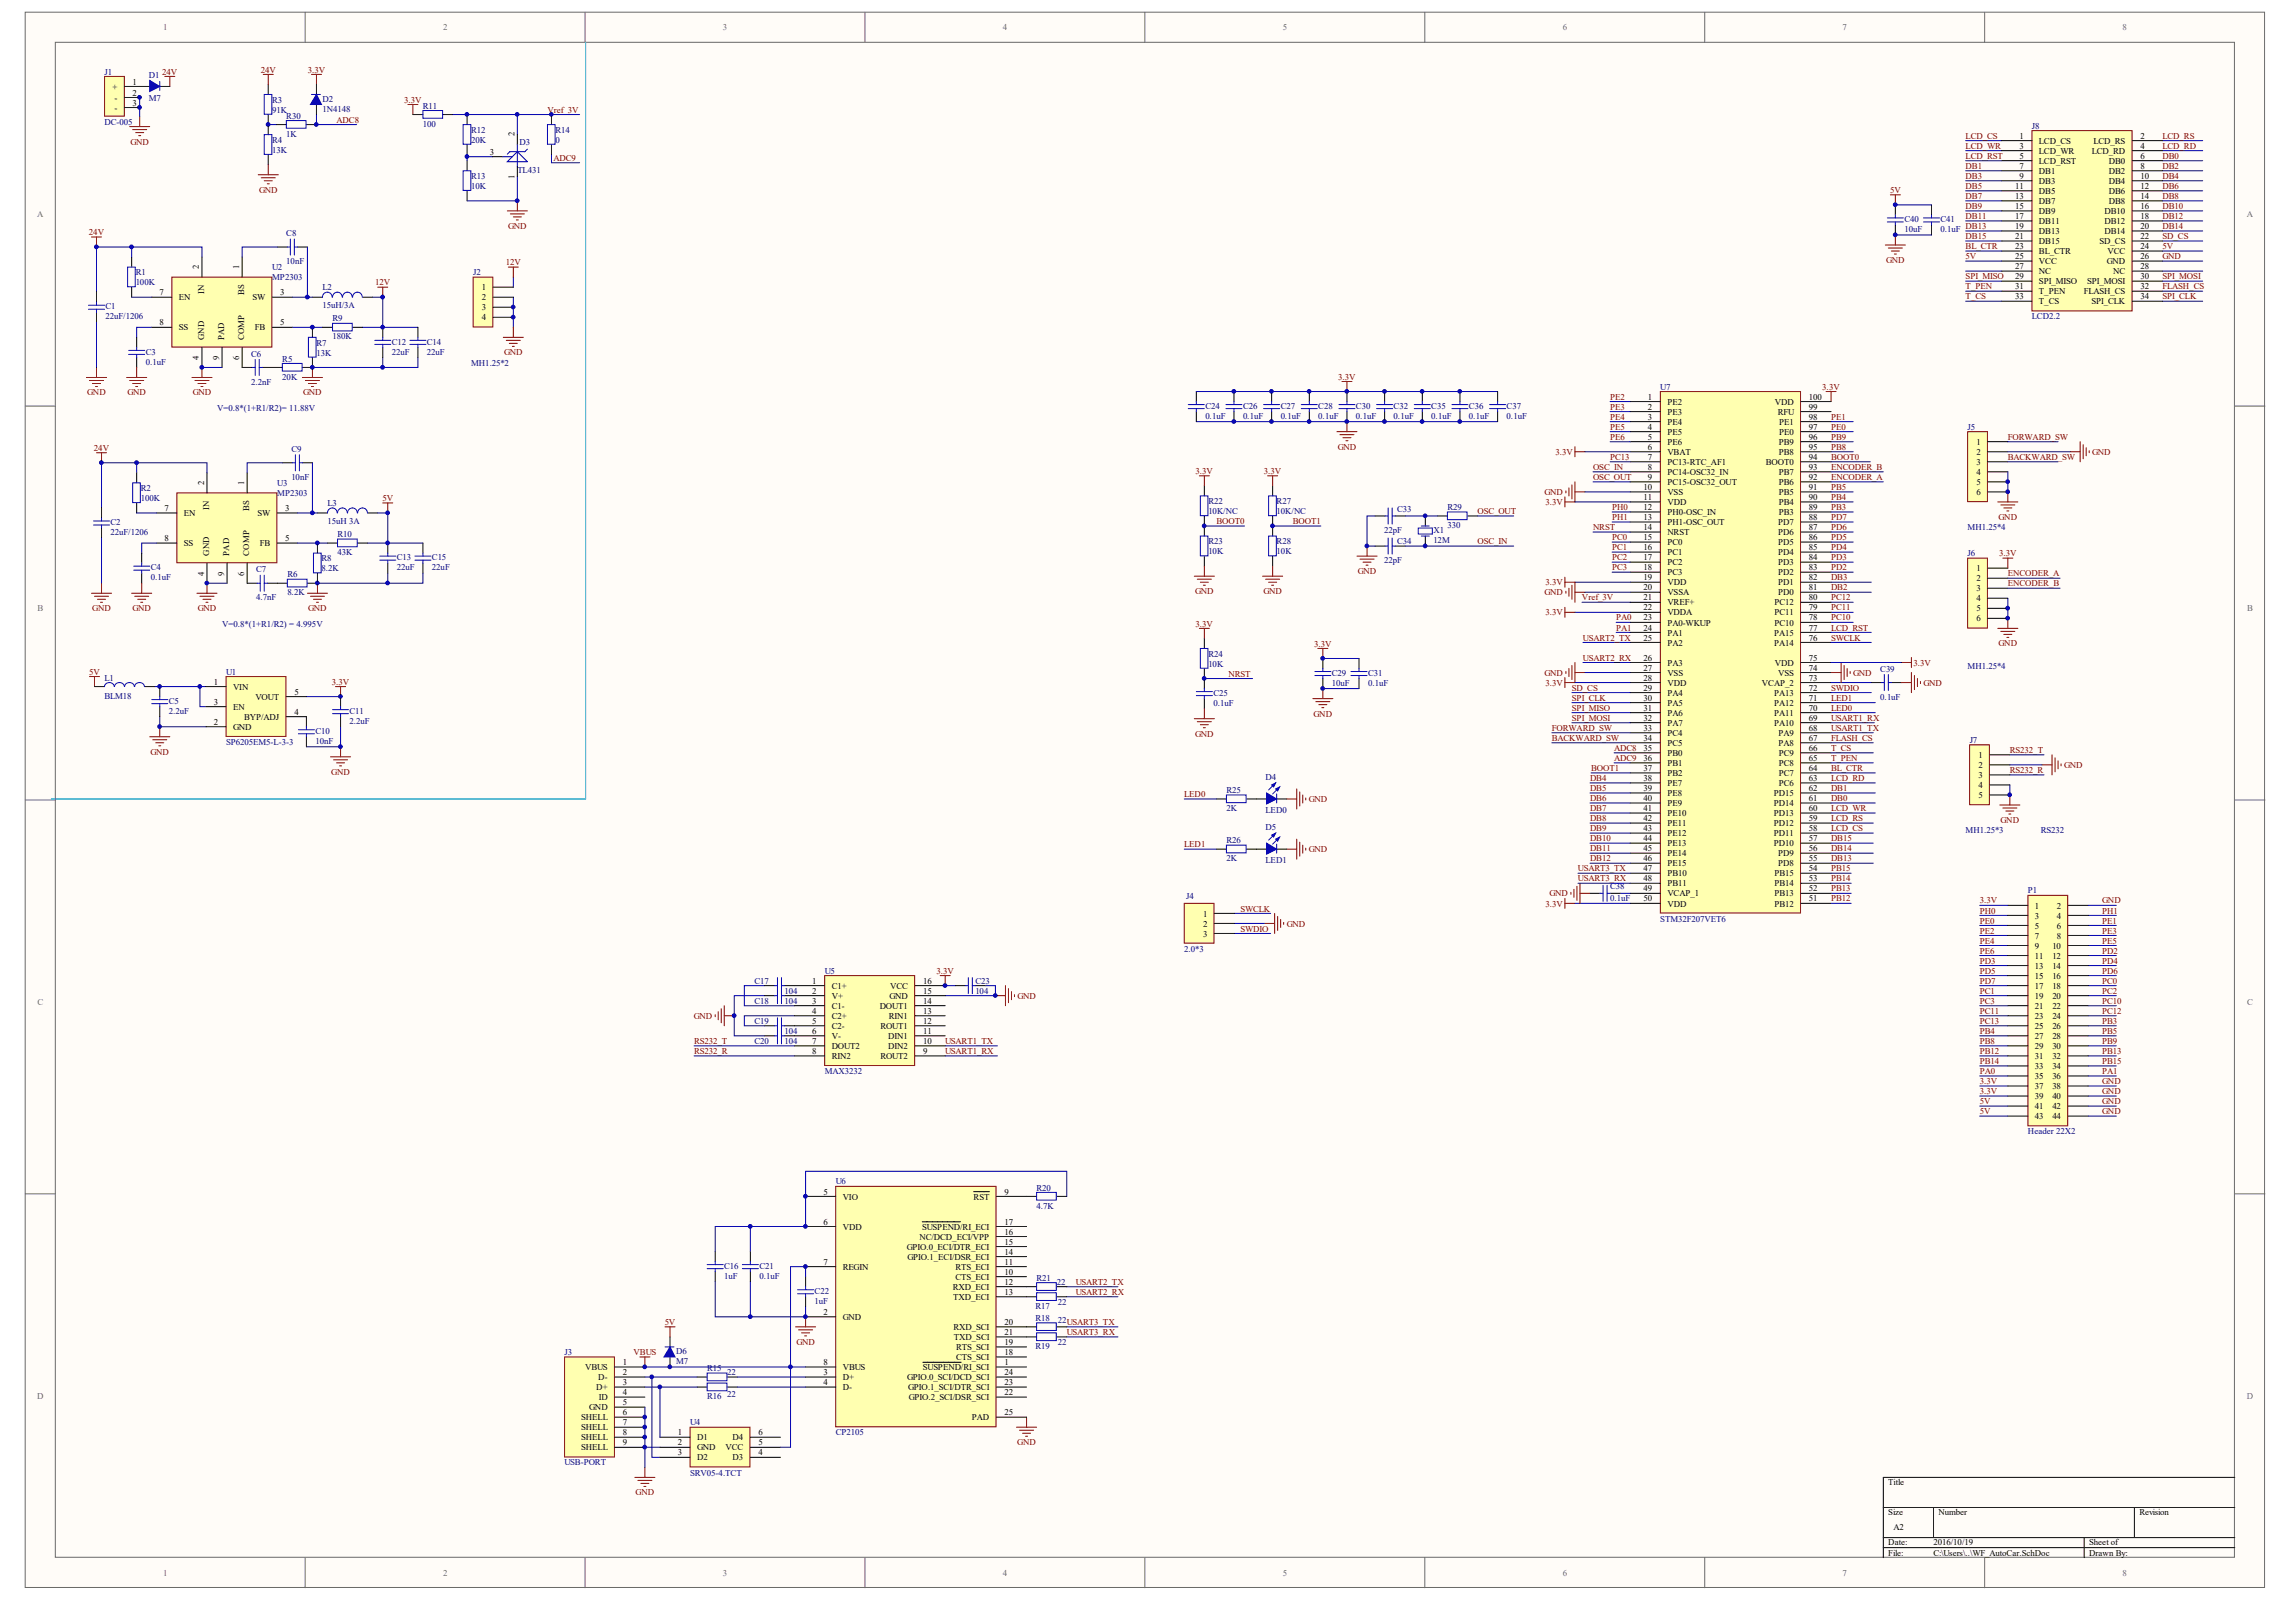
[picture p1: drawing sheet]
<svg xmlns="http://www.w3.org/2000/svg" width="289mm" height="202mm" viewBox="0 0 289 202" stroke-linecap="round" stroke-linejoin="round" font-family="sans-serif">
<defs><g id="words">
<g font-size="1.1" fill="#696969">
<text x="20.5" y="3.8">1</text>
<text x="55.8" y="3.8">2</text>
<text x="91" y="3.8">3</text>
<text x="126.3" y="3.8">4</text>
<text x="161.5" y="3.8">5</text>
<text x="196.7" y="3.8">6</text>
<text x="232" y="3.8">7</text>
<text x="267.2" y="3.8">8</text>
<text x="4.7" y="27.3">A</text>
<text x="282.9" y="27.3">A</text>
<text x="4.7" y="76.9">B</text>
<text x="282.9" y="76.9">B</text>
<text x="4.7" y="126.5">C</text>
<text x="282.9" y="126.5">C</text>
<text x="4.7" y="176">D</text>
<text x="282.8" y="176">D</text>
<text x="20.5" y="198.3">1</text>
<text x="55.8" y="198.3">2</text>
<text x="91" y="198.3">3</text>
<text x="126.3" y="198.3">4</text>
<text x="161.5" y="198.3">5</text>
<text x="196.7" y="198.3">6</text>
<text x="232" y="198.3">7</text>
<text x="267.2" y="198.3">8</text>
</g>
<g font-size="1.1" fill="#000080">
<text x="13.2" y="9.4">J1</text>
<text x="18.7" y="9.8">D1</text>
<text x="13.2" y="15.7">DC-005</text>
<text x="18.7" y="12.7">M7</text>
<text x="34.3" y="14.2">91K</text>
<text x="34.3" y="12.9">R3</text>
<text x="34.3" y="18">R4</text>
<text x="36" y="17.2">1K</text>
<text x="36" y="14.9">R30</text>
<text x="40.6" y="12.8">D2</text>
<text x="40.6" y="14.1">1N4148</text>
<text x="53.2" y="16">100</text>
<text x="53.2" y="13.7">R11</text>
<text x="59.3" y="18">20K</text>
<text x="59.3" y="16.7">R12</text>
<text x="69.9" y="18">0</text>
<text x="69.9" y="16.7">R14</text>
<text x="255.8" y="16.2">J8</text>
<text x="34.3" y="19.2">13K</text>
<text x="59.3" y="23.8">10K</text>
<text x="59.3" y="22.5">R13</text>
<text x="65.1" y="21.8">TL431</text>
<text x="65.4" y="18.2">D3</text>
<text x="36" y="29.7">C8</text>
<text x="239.7" y="29.2">10uF</text>
<text x="239.7" y="28">C40</text>
<text x="244.3" y="29.2">0.1uF</text>
<text x="244.3" y="28">C41</text>
<text x="17.1" y="35.9">100K</text>
<text x="17.1" y="34.6">R1</text>
<text x="34.3" y="34">U2</text>
<text x="34.3" y="35.3">MP2303</text>
<text x="36" y="33.3">10nF</text>
<text x="59.6" y="34.6">J2</text>
<text x="13.3" y="40.2">22uF/1206</text>
<text x="13.3" y="38.9">C1</text>
<text x="40.6" y="38.8">15uH/3A</text>
<text x="40.6" y="36.5">L2</text>
<text x="41.9" y="40.5">R9</text>
<text x="255.8" y="40.2">LCD2.2</text>
<text x="18.3" y="45.9">0.1uF</text>
<text x="18.3" y="44.6">C3</text>
<text x="31.6" y="44.9">C6</text>
<text x="35.5" y="47.8">20K</text>
<text x="35.5" y="45.5">R5</text>
<text x="39.8" y="44.8">13K</text>
<text x="39.8" y="43.5">R7</text>
<text x="41.9" y="42.7">180K</text>
<text x="49.3" y="44.6">22uF</text>
<text x="49.3" y="43.4">C12</text>
<text x="53.7" y="44.6">22uF</text>
<text x="53.7" y="43.4">C14</text>
<text x="59.3" y="46">MH1.25*2</text>
<text x="27.3" y="51.7">V=0.8*(1+R1/R2)= 11.88V</text>
<text x="31.6" y="48.4">2.2nF</text>
<text x="151.7" y="52.7">0.1uF</text>
<text x="151.7" y="51.4">C24</text>
<text x="156.5" y="52.7">0.1uF</text>
<text x="156.5" y="51.4">C26</text>
<text x="161.2" y="52.7">0.1uF</text>
<text x="161.2" y="51.4">C27</text>
<text x="166" y="52.7">0.1uF</text>
<text x="166" y="51.4">C28</text>
<text x="170.7" y="52.7">0.1uF</text>
<text x="170.7" y="51.4">C30</text>
<text x="175.5" y="52.7">0.1uF</text>
<text x="175.5" y="51.4">C32</text>
<text x="180.2" y="52.7">0.1uF</text>
<text x="180.2" y="51.4">C35</text>
<text x="184.9" y="52.7">0.1uF</text>
<text x="184.9" y="51.4">C36</text>
<text x="189.7" y="52.7">0.1uF</text>
<text x="189.7" y="51.4">C37</text>
<text x="209" y="49">U7</text>
<text x="36.7" y="56.9">C9</text>
<text x="247.7" y="54.1">J5</text>
<text x="17.7" y="63.1">100K</text>
<text x="17.7" y="61.8">R2</text>
<text x="34.9" y="61.2">U3</text>
<text x="34.9" y="62.4">MP2303</text>
<text x="36.7" y="60.4">10nF</text>
<text x="41.2" y="66">15uH 3A</text>
<text x="41.2" y="63.7">L3</text>
<text x="152.1" y="64.7">10K/NC</text>
<text x="152.1" y="63.4">R22</text>
<text x="160.7" y="64.7">10K/NC</text>
<text x="160.7" y="63.4">R27</text>
<text x="175.9" y="64.5">C33</text>
<text x="182.2" y="64.2">R29</text>
<text x="13.9" y="67.4">22uF/1206</text>
<text x="13.9" y="66.1">C2</text>
<text x="19" y="71.8">C4</text>
<text x="40.5" y="71.9">8.2K</text>
<text x="40.5" y="70.6">R8</text>
<text x="42.5" y="69.9">43K</text>
<text x="42.5" y="67.6">R10</text>
<text x="50" y="71.8">22uF</text>
<text x="50" y="70.5">C13</text>
<text x="54.4" y="71.8">22uF</text>
<text x="54.4" y="70.5">C15</text>
<text x="152.1" y="69.8">10K</text>
<text x="152.1" y="68.5">R23</text>
<text x="160.7" y="69.8">10K</text>
<text x="160.7" y="68.5">R28</text>
<text x="174.3" y="67.1">22pF</text>
<text x="174.3" y="70.9">22pF</text>
<text x="175.9" y="68.5">C34</text>
<text x="180.4" y="67.1">X1</text>
<text x="180.4" y="68.4">12M</text>
<text x="182.2" y="66.5">330</text>
<text x="247.7" y="66.7">MH1.25*4</text>
<text x="247.7" y="70">J6</text>
<text x="19" y="73">0.1uF</text>
<text x="32.3" y="75.6">4.7nF</text>
<text x="32.3" y="72">C7</text>
<text x="36.2" y="74.9">8.2K</text>
<text x="36.2" y="72.7">R6</text>
<text x="28" y="78.9">V=0.8*(1+R1/R2) = 4.995V</text>
<text x="152.1" y="83.9">10K</text>
<text x="152.1" y="82.6">R24</text>
<text x="13.2" y="85.7">L1</text>
<text x="13.2" y="88">BLM18</text>
<text x="21.3" y="89.8">2.2uF</text>
<text x="21.3" y="88.6">C5</text>
<text x="28.5" y="84.9">U1</text>
<text x="44" y="89.8">C11</text>
<text x="152.8" y="88.8">0.1uF</text>
<text x="152.8" y="87.6">C25</text>
<text x="167.7" y="86.3">10uF</text>
<text x="167.7" y="85">C29</text>
<text x="172.2" y="86.3">0.1uF</text>
<text x="172.2" y="85">C31</text>
<text x="236.7" y="88.1">0.1uF</text>
<text x="236.7" y="84.5">C39</text>
<text x="247.7" y="84.2">MH1.25*4</text>
<text x="28.5" y="93.8">SP6205EM5-L-3-3</text>
<text x="39.7" y="93.6">10nF</text>
<text x="39.7" y="92.4">C10</text>
<text x="44" y="91.1">2.2uF</text>
<text x="248" y="93.5">J7</text>
<text x="154.4" y="99.8">R25</text>
<text x="159.3" y="98.2">D4</text>
<text x="154.4" y="102.1">2K</text>
<text x="154.4" y="106.1">R26</text>
<text x="159.3" y="102.4">LED0</text>
<text x="159.3" y="104.5">D5</text>
<text x="247.5" y="104.9">MH1.25*3</text>
<text x="256.9" y="104.9">RS232</text>
<text x="149.3" y="113.2">J4</text>
<text x="154.4" y="108.4">2K</text>
<text x="159.3" y="108.7">LED1</text>
<text x="202.7" y="113.5">0.1uF</text>
<text x="202.7" y="112">C38</text>
<text x="255.3" y="112.5">P1</text>
<text x="149.1" y="119.8">2.0*3</text>
<text x="209" y="116">STM32F207VET6</text>
<text x="95" y="123.8">C17</text>
<text x="98.8" y="125.1">104</text>
<text x="103.8" y="122.6">U5</text>
<text x="122.8" y="125.1">104</text>
<text x="122.8" y="123.8">C23</text>
<text x="95" y="126.4">C18</text>
<text x="95" y="131.4">C20</text>
<text x="95" y="128.9">C19</text>
<text x="98.8" y="126.4">104</text>
<text x="98.8" y="130.1">104</text>
<text x="98.8" y="131.4">104</text>
<text x="103.8" y="135.2">MAX3232</text>
<text x="255.3" y="142.8">Header 22X2</text>
<text x="105.2" y="149.1">U6</text>
<text x="130.5" y="149.8">R20</text>
<text x="130.5" y="152.1">4.7K</text>
<text x="91.2" y="161">1uF</text>
<text x="91.2" y="159.7">C16</text>
<text x="95.6" y="161">0.1uF</text>
<text x="95.6" y="159.7">C21</text>
<text x="130.5" y="161.2">R21</text>
<text x="133" y="161.7">22</text>
<text x="102.6" y="164.1">1uF</text>
<text x="102.6" y="162.9">C22</text>
<text x="130.4" y="164.8">R17</text>
<text x="130.4" y="166.3">R18</text>
<text x="133.2" y="164.2">22</text>
<text x="133.2" y="166.5">22USART3_TX</text>
<text x="71.1" y="170.6">J3</text>
<text x="85.1" y="170.4">D6</text>
<text x="85.1" y="171.7">M7</text>
<text x="89" y="172.6">R15</text>
<text x="91.6" y="173.1">22</text>
<text x="130.4" y="169.8">R19</text>
<text x="133.2" y="169.3">22</text>
<text x="86.9" y="179.4">U4</text>
<text x="89" y="176.1">R16</text>
<text x="91.6" y="175.9">22</text>
<text x="71.1" y="184.5">USB-PORT</text>
<text x="86.9" y="185.7">SRV05-4.TCT</text>
<text x="105.2" y="180.7">CP2105</text>
</g>
<g font-size="1.1">
<text x="14.2" y="11.3">+</text>
<text x="16.7" y="10.6">1</text>
<text x="14.4" y="12.7">-</text>
<text x="14.4" y="13.9">-</text>
<text x="16.7" y="12">2</text>
<text x="16.7" y="13.3">3</text>
<text x="64.8" y="17.1" transform="rotate(-90 64.8 17.1)">2</text>
<text x="254.3" y="17.5">1</text>
<text x="269.5" y="17.5">2</text>
<text x="61.7" y="19.5">3</text>
<text x="64.8" y="22.6" transform="rotate(-90 64.8 22.6)">1</text>
<text x="253.7" y="23.8">11</text>
<text x="254.3" y="18.7">3</text>
<text x="254.3" y="20">5</text>
<text x="254.3" y="21.3">7</text>
<text x="254.3" y="22.5">9</text>
<text x="256.7" y="18.1">LCD_CS</text>
<text x="256.7" y="19.4">LCD_WR</text>
<text x="256.7" y="20.6">LCD_RST</text>
<text x="256.7" y="21.9">DB1</text>
<text x="256.7" y="23.2">DB3</text>
<text x="263.3" y="19.4">LCD_RD</text>
<text x="263.5" y="18.1">LCD_RS</text>
<text x="265.5" y="20.6">DB0</text>
<text x="265.5" y="21.9">DB2</text>
<text x="265.5" y="23.2">DB4</text>
<text x="269.5" y="18.7">4</text>
<text x="269.5" y="20">6</text>
<text x="269.5" y="21.3">8</text>
<text x="269.5" y="22.5">10</text>
<text x="269.5" y="23.8">12</text>
<text x="253.7" y="25">13</text>
<text x="253.7" y="26.3">15</text>
<text x="253.7" y="27.6">17</text>
<text x="253.7" y="28.8">19</text>
<text x="256.7" y="24.4">DB5</text>
<text x="256.7" y="25.7">DB7</text>
<text x="256.7" y="26.9">DB9</text>
<text x="256.7" y="28.2">DB11</text>
<text x="256.7" y="29.5">DB13</text>
<text x="265" y="26.9">DB10</text>
<text x="265" y="28.2">DB12</text>
<text x="265" y="29.5">DB14</text>
<text x="265.5" y="24.4">DB6</text>
<text x="265.5" y="25.7">DB8</text>
<text x="269.5" y="25">14</text>
<text x="269.5" y="26.3">16</text>
<text x="269.5" y="27.6">18</text>
<text x="269.5" y="28.8">20</text>
<text x="25.1" y="33.9" transform="rotate(-90 25.1 33.9)">2</text>
<text x="30.1" y="33.9" transform="rotate(-90 30.1 33.9)">1</text>
<text x="253.7" y="30.1">21</text>
<text x="253.7" y="31.4">23</text>
<text x="253.7" y="32.6">25</text>
<text x="253.7" y="33.9">27</text>
<text x="253.7" y="35.2">29</text>
<text x="256.7" y="30.7">DB15</text>
<text x="256.7" y="32">BL_CTR</text>
<text x="256.7" y="33.3">VCC</text>
<text x="256.7" y="34.5">NC</text>
<text x="256.7" y="35.8">SPI_MISO</text>
<text x="262.8" y="35.8">SPI_MOSI</text>
<text x="264.3" y="30.7">SD_CS</text>
<text x="265.2" y="33.3">GND</text>
<text x="265.3" y="32">VCC</text>
<text x="266.1" y="34.5">NC</text>
<text x="269.5" y="30.1">22</text>
<text x="269.5" y="31.4">24</text>
<text x="269.5" y="32.6">26</text>
<text x="269.5" y="33.9">28</text>
<text x="269.5" y="35.2">30</text>
<text x="20.1" y="37.2">7</text>
<text x="20.1" y="41">8</text>
<text x="22.5" y="37.8">EN</text>
<text x="22.5" y="41.6">SS</text>
<text x="25.7" y="37" transform="rotate(-90 25.7 37)">IN</text>
<text x="30.7" y="37.2" transform="rotate(-90 30.7 37.2)">BS</text>
<text x="31.8" y="37.8">SW</text>
<text x="32.1" y="41.6">FB</text>
<text x="35.3" y="37.2">3</text>
<text x="35.3" y="41">5</text>
<text x="60.7" y="36.5">1</text>
<text x="60.7" y="37.8">2</text>
<text x="60.7" y="39.1">3</text>
<text x="60.7" y="40.3">4</text>
<text x="253.7" y="36.4">31</text>
<text x="253.7" y="37.7">33</text>
<text x="256.7" y="37">T_PEN</text>
<text x="256.7" y="38.3">T_CS</text>
<text x="262.3" y="37">FLASH_CS</text>
<text x="263.3" y="38.3">SPI_CLK</text>
<text x="269.5" y="36.4">32</text>
<text x="269.5" y="37.7">34</text>
<text x="25.1" y="45.3" transform="rotate(-90 25.1 45.3)">4</text>
<text x="25.7" y="42.8" transform="rotate(-90 25.7 42.8)">GND</text>
<text x="27.6" y="45.3" transform="rotate(-90 27.6 45.3)">9</text>
<text x="28.2" y="42.8" transform="rotate(-90 28.2 42.8)">PAD</text>
<text x="30.1" y="45.3" transform="rotate(-90 30.1 45.3)">6</text>
<text x="30.7" y="42.8" transform="rotate(-90 30.7 42.8)">COMP</text>
<text x="207.5" y="50.3">1</text>
<text x="207.5" y="51.6">2</text>
<text x="207.5" y="52.8">3</text>
<text x="209.9" y="50.9">PE2</text>
<text x="209.9" y="52.2">PE3</text>
<text x="209.9" y="53.5">PE4</text>
<text x="223.4" y="50.9">VDD</text>
<text x="223.8" y="52.2">RFU</text>
<text x="224" y="53.5">PE1</text>
<text x="227.7" y="52.8">98</text>
<text x="227.7" y="51.6">99</text>
<text x="227.7" y="50.3">100</text>
<text x="207.5" y="54.1">4</text>
<text x="207.5" y="55.4">5</text>
<text x="207.5" y="56.6">6</text>
<text x="207.5" y="57.9">7</text>
<text x="207.5" y="59.2">8</text>
<text x="209.9" y="54.7">PE5</text>
<text x="209.9" y="56">PE6</text>
<text x="209.9" y="57.3">VBAT</text>
<text x="209.9" y="58.5">PC13-RTC_AF1</text>
<text x="209.9" y="59.8">PC14-OSC32_IN</text>
<text x="222.3" y="58.5">BOOT0</text>
<text x="223.9" y="59.8">PB7</text>
<text x="223.9" y="57.3">PB8</text>
<text x="223.9" y="56">PB9</text>
<text x="224" y="54.7">PE0</text>
<text x="227.7" y="59.2">93</text>
<text x="227.7" y="57.9">94</text>
<text x="227.7" y="56.6">95</text>
<text x="227.7" y="55.4">96</text>
<text x="227.7" y="54.1">97</text>
<text x="248.8" y="56">1</text>
<text x="248.8" y="57.3">2</text>
<text x="248.8" y="58.5">3</text>
<text x="248.8" y="59.8">4</text>
<text x="20.7" y="64.3">7</text>
<text x="23.1" y="65">EN</text>
<text x="25.7" y="61" transform="rotate(-90 25.7 61)">2</text>
<text x="26.3" y="64.1" transform="rotate(-90 26.3 64.1)">IN</text>
<text x="30.7" y="61" transform="rotate(-90 30.7 61)">1</text>
<text x="31.4" y="64.3" transform="rotate(-90 31.4 64.3)">BS</text>
<text x="32.4" y="65">SW</text>
<text x="35.9" y="64.3">3</text>
<text x="206.9" y="61.7">10</text>
<text x="206.9" y="62.9">11</text>
<text x="206.9" y="64.2">12</text>
<text x="206.9" y="65.5">13</text>
<text x="207.5" y="60.4">9</text>
<text x="209.9" y="61">PC15-OSC32_OUT</text>
<text x="209.9" y="62.3">VSS</text>
<text x="209.9" y="63.6">VDD</text>
<text x="209.9" y="64.8">PH0-OSC_IN</text>
<text x="223.9" y="64.8">PB3</text>
<text x="223.9" y="63.6">PB4</text>
<text x="223.9" y="62.3">PB5</text>
<text x="223.9" y="61">PB6</text>
<text x="227.7" y="65.5">88</text>
<text x="227.7" y="64.2">89</text>
<text x="227.7" y="62.9">90</text>
<text x="227.7" y="61.7">91</text>
<text x="227.7" y="60.4">92</text>
<text x="248.8" y="61">5</text>
<text x="248.8" y="62.3">6</text>
<text x="20.7" y="68.1">8</text>
<text x="23.1" y="68.8">SS</text>
<text x="26.3" y="70" transform="rotate(-90 26.3 70)">GND</text>
<text x="28.8" y="70" transform="rotate(-90 28.8 70)">PAD</text>
<text x="31.4" y="70" transform="rotate(-90 31.4 70)">COMP</text>
<text x="32.7" y="68.8">FB</text>
<text x="35.9" y="68.1">5</text>
<text x="206.9" y="66.7">14</text>
<text x="206.9" y="68">15</text>
<text x="206.9" y="69.3">16</text>
<text x="206.9" y="70.5">17</text>
<text x="206.9" y="71.8">18</text>
<text x="209.9" y="66.1">PH1-OSC_OUT</text>
<text x="209.9" y="67.4">NRST</text>
<text x="209.9" y="68.6">PC0</text>
<text x="209.9" y="69.9">PC1</text>
<text x="209.9" y="71.2">PC2</text>
<text x="223.9" y="71.2">PD3</text>
<text x="223.9" y="69.9">PD4</text>
<text x="223.9" y="68.6">PD5</text>
<text x="223.9" y="67.4">PD6</text>
<text x="223.9" y="66.1">PD7</text>
<text x="227.7" y="71.8">83</text>
<text x="227.7" y="70.5">84</text>
<text x="227.7" y="69.3">85</text>
<text x="227.7" y="68">86</text>
<text x="227.7" y="66.7">87</text>
<text x="248.8" y="71.9">1</text>
<text x="25.7" y="72.5" transform="rotate(-90 25.7 72.5)">4</text>
<text x="28.2" y="72.5" transform="rotate(-90 28.2 72.5)">9</text>
<text x="30.7" y="72.5" transform="rotate(-90 30.7 72.5)">6</text>
<text x="206.9" y="73">19</text>
<text x="206.9" y="74.3">20</text>
<text x="206.9" y="75.6">21</text>
<text x="206.9" y="76.8">22</text>
<text x="209.9" y="72.4">PC3</text>
<text x="209.9" y="73.7">VDD</text>
<text x="209.9" y="74.9">VSSA</text>
<text x="209.9" y="76.2">VREF+</text>
<text x="209.9" y="77.5">VDDA</text>
<text x="223.4" y="77.5">PC11</text>
<text x="223.4" y="76.2">PC12</text>
<text x="223.9" y="74.9">PD0</text>
<text x="223.9" y="73.7">PD1</text>
<text x="223.9" y="72.4">PD2</text>
<text x="227.7" y="76.8">79</text>
<text x="227.7" y="75.6">80</text>
<text x="227.7" y="74.3">81</text>
<text x="227.7" y="73">82</text>
<text x="248.8" y="73.2">2</text>
<text x="248.8" y="74.4">3</text>
<text x="248.8" y="75.7">4</text>
<text x="248.8" y="77">5</text>
<text x="206.9" y="78.1">23</text>
<text x="206.9" y="79.4">24</text>
<text x="206.9" y="80.6">25</text>
<text x="206.9" y="83.2">26</text>
<text x="209.9" y="78.7">PA0-WKUP</text>
<text x="209.9" y="80">PA1</text>
<text x="209.9" y="81.3">PA2</text>
<text x="209.9" y="83.8">PA3</text>
<text x="223.3" y="81.3">PA14</text>
<text x="223.3" y="80">PA15</text>
<text x="223.4" y="78.7">PC10</text>
<text x="223.4" y="83.8">VDD</text>
<text x="227.7" y="83.2">75</text>
<text x="227.7" y="80.6">76</text>
<text x="227.7" y="79.4">77</text>
<text x="227.7" y="78.1">78</text>
<text x="248.8" y="78.2">6</text>
<text x="26.9" y="86.2">1</text>
<text x="26.9" y="88.7">3</text>
<text x="29.3" y="86.8">VIN</text>
<text x="29.3" y="89.3">EN</text>
<text x="32.2" y="88.1">VOUT</text>
<text x="37.1" y="90">4</text>
<text x="37.1" y="87.4">5</text>
<text x="206.9" y="84.4">27</text>
<text x="206.9" y="85.7">28</text>
<text x="206.9" y="86.9">29</text>
<text x="206.9" y="88.2">30</text>
<text x="206.9" y="89.5">31</text>
<text x="209.9" y="85">VSS</text>
<text x="209.9" y="86.3">VDD</text>
<text x="209.9" y="87.6">PA4</text>
<text x="209.9" y="88.8">PA5</text>
<text x="221.8" y="86.3">VCAP_2</text>
<text x="223.3" y="88.8">PA12</text>
<text x="223.3" y="87.6">PA13</text>
<text x="223.9" y="85">VSS</text>
<text x="227.7" y="89.5">70</text>
<text x="227.7" y="88.2">71</text>
<text x="227.7" y="86.9">72</text>
<text x="227.7" y="85.7">73</text>
<text x="227.7" y="84.4">74</text>
<text x="26.9" y="91.2">2</text>
<text x="29.3" y="91.9">GND</text>
<text x="30.7" y="90.6">BYP/ADJ</text>
<text x="206.9" y="90.7">32</text>
<text x="206.9" y="92">33</text>
<text x="206.9" y="93.3">34</text>
<text x="206.9" y="94.5">35</text>
<text x="206.9" y="95.8">36</text>
<text x="209.9" y="90.1">PA6</text>
<text x="209.9" y="91.4">PA7</text>
<text x="209.9" y="92.6">PC4</text>
<text x="209.9" y="93.9">PC5</text>
<text x="209.9" y="95.2">PB0</text>
<text x="223.3" y="91.4">PA10</text>
<text x="223.3" y="90.1">PA11</text>
<text x="223.9" y="93.9">PA8</text>
<text x="223.9" y="92.6">PA9</text>
<text x="223.9" y="95.2">PC9</text>
<text x="227.7" y="95.8">65</text>
<text x="227.7" y="94.5">66</text>
<text x="227.7" y="93.3">67</text>
<text x="227.7" y="92">68</text>
<text x="227.7" y="90.7">69</text>
<text x="249.1" y="95.4">1</text>
<text x="206.9" y="97">37</text>
<text x="206.9" y="98.3">38</text>
<text x="206.9" y="99.6">39</text>
<text x="206.9" y="100.8">40</text>
<text x="209.9" y="96.4">PB1</text>
<text x="209.9" y="97.7">PB2</text>
<text x="209.9" y="98.9">PE7</text>
<text x="209.9" y="100.2">PE8</text>
<text x="209.9" y="101.5">PE9</text>
<text x="223.3" y="101.5">PD14</text>
<text x="223.3" y="100.2">PD15</text>
<text x="223.9" y="98.9">PC6</text>
<text x="223.9" y="97.7">PC7</text>
<text x="223.9" y="96.4">PC8</text>
<text x="227.7" y="100.8">61</text>
<text x="227.7" y="99.6">62</text>
<text x="227.7" y="98.3">63</text>
<text x="227.7" y="97">64</text>
<text x="249.1" y="96.7">2</text>
<text x="249.1" y="97.9">3</text>
<text x="249.1" y="99.2">4</text>
<text x="249.1" y="100.5">5</text>
<text x="206.9" y="102.1">41</text>
<text x="206.9" y="103.4">42</text>
<text x="206.9" y="104.6">43</text>
<text x="206.9" y="105.9">44</text>
<text x="206.9" y="107.2">45</text>
<text x="209.9" y="102.7">PE10</text>
<text x="209.9" y="104">PE11</text>
<text x="209.9" y="105.3">PE12</text>
<text x="209.9" y="106.5">PE13</text>
<text x="209.9" y="107.8">PE14</text>
<text x="223.3" y="106.5">PD10</text>
<text x="223.3" y="105.3">PD11</text>
<text x="223.3" y="104">PD12</text>
<text x="223.3" y="102.7">PD13</text>
<text x="223.9" y="107.8">PD9</text>
<text x="227.7" y="107.2">56</text>
<text x="227.7" y="105.9">57</text>
<text x="227.7" y="104.6">58</text>
<text x="227.7" y="103.4">59</text>
<text x="227.7" y="102.1">60</text>
<text x="206.9" y="108.4">46</text>
<text x="206.9" y="109.7">47</text>
<text x="206.9" y="110.9">48</text>
<text x="206.9" y="112.2">49</text>
<text x="206.9" y="113.5">50</text>
<text x="209.9" y="109">PE15</text>
<text x="209.9" y="110.3">PB10</text>
<text x="209.9" y="111.6">PB11</text>
<text x="209.9" y="112.8">VCAP_1</text>
<text x="223.4" y="112.8">PB13</text>
<text x="223.4" y="111.6">PB14</text>
<text x="223.4" y="110.3">PB15</text>
<text x="223.9" y="109">PD8</text>
<text x="227.7" y="113.5">51</text>
<text x="227.7" y="112.2">52</text>
<text x="227.7" y="110.9">53</text>
<text x="227.7" y="109.7">54</text>
<text x="227.7" y="108.4">55</text>
<text x="151.5" y="115.4">1</text>
<text x="151.5" y="116.6">2</text>
<text x="151.5" y="117.9">3</text>
<text x="209.9" y="114.1">VDD</text>
<text x="223.4" y="114.1">PB12</text>
<text x="256.2" y="114.4">1</text>
<text x="256.2" y="115.6">3</text>
<text x="256.2" y="116.9">5</text>
<text x="256.2" y="118.1">7</text>
<text x="256.2" y="119.4">9</text>
<text x="258.4" y="119.4">10</text>
<text x="258.9" y="114.4">2</text>
<text x="258.9" y="115.6">4</text>
<text x="258.9" y="116.9">6</text>
<text x="258.9" y="118.1">8</text>
<text x="102.3" y="123.8">1</text>
<text x="102.3" y="125.1">2</text>
<text x="104.7" y="124.5">C1+</text>
<text x="104.7" y="125.7">V+</text>
<text x="112" y="125.7">GND</text>
<text x="112.1" y="124.5">VCC</text>
<text x="116.2" y="125.1">15</text>
<text x="116.2" y="123.8">16</text>
<text x="256.2" y="120.7">11</text>
<text x="256.2" y="121.9">13</text>
<text x="256.2" y="123.2">15</text>
<text x="256.2" y="124.5">17</text>
<text x="256.2" y="125.7">19</text>
<text x="258.4" y="120.7">12</text>
<text x="258.4" y="121.9">14</text>
<text x="258.4" y="123.2">16</text>
<text x="258.4" y="124.5">18</text>
<text x="258.4" y="125.7">20</text>
<text x="102.3" y="126.4">3</text>
<text x="102.3" y="127.6">4</text>
<text x="102.3" y="128.9">5</text>
<text x="102.3" y="130.1">6</text>
<text x="102.3" y="131.4">7</text>
<text x="104.7" y="127">C1-</text>
<text x="104.7" y="128.2">C2+</text>
<text x="104.7" y="129.5">C2-</text>
<text x="104.7" y="130.8">V-</text>
<text x="110.8" y="127">DOUT1</text>
<text x="110.9" y="129.5">ROUT1</text>
<text x="111.8" y="130.8">DIN1</text>
<text x="111.9" y="128.2">RIN1</text>
<text x="116.2" y="131.4">10</text>
<text x="116.2" y="130.1">11</text>
<text x="116.2" y="128.9">12</text>
<text x="116.2" y="127.6">13</text>
<text x="116.2" y="126.4">14</text>
<text x="256.2" y="127">21</text>
<text x="256.2" y="128.2">23</text>
<text x="256.2" y="129.5">25</text>
<text x="256.2" y="130.8">27</text>
<text x="258.4" y="127">22</text>
<text x="258.4" y="128.2">24</text>
<text x="258.4" y="129.5">26</text>
<text x="258.4" y="130.8">28</text>
<text x="102.3" y="132.7">8</text>
<text x="104.7" y="132">DOUT2</text>
<text x="104.7" y="133.3">RIN2</text>
<text x="110.9" y="133.3">ROUT2</text>
<text x="111.8" y="132">DIN2</text>
<text x="116.2" y="132.7">9</text>
<text x="256.2" y="132">29</text>
<text x="256.2" y="133.3">31</text>
<text x="256.2" y="134.6">33</text>
<text x="256.2" y="135.8">35</text>
<text x="256.2" y="137.1">37</text>
<text x="258.4" y="132">30</text>
<text x="258.4" y="133.3">32</text>
<text x="258.4" y="134.6">34</text>
<text x="258.4" y="135.8">36</text>
<text x="258.4" y="137.1">38</text>
<text x="256.2" y="138.4">39</text>
<text x="256.2" y="139.6">41</text>
<text x="256.2" y="140.9">43</text>
<text x="258.4" y="138.4">40</text>
<text x="258.4" y="139.6">42</text>
<text x="258.4" y="140.9">44</text>
<text x="103.7" y="150.4">5</text>
<text x="103.7" y="154.1">6</text>
<text x="106.1" y="151">VIO</text>
<text x="106.1" y="154.8">VDD</text>
<text x="116.1" y="154.8">SUSPEND/RI_ECI</text>
<text x="122.6" y="151">RST</text>
<text x="126.5" y="150.4">9</text>
<text x="126.5" y="155.4">16</text>
<text x="126.5" y="154.1">17</text>
<text x="103.7" y="159.2">7</text>
<text x="106.1" y="159.8">REGIN</text>
<text x="114.2" y="157.3">GPIO.0_ECI/DTR_ECI</text>
<text x="114.2" y="158.6">GPIO.1_ECI/DSR_ECI</text>
<text x="115.8" y="156">NC/DCD_ECI/VPP</text>
<text x="120.3" y="161.1">CTS_ECI</text>
<text x="120.3" y="159.8">RTS_ECI</text>
<text x="126.5" y="160.5">10</text>
<text x="126.5" y="159.2">11</text>
<text x="126.5" y="161.7">12</text>
<text x="126.5" y="157.9">14</text>
<text x="126.5" y="156.7">15</text>
<text x="103.7" y="165.5">2</text>
<text x="106.1" y="166.1">GND</text>
<text x="119.9" y="162.4">RXD_ECI</text>
<text x="120" y="163.6">TXD_ECI</text>
<text x="120" y="167.4">RXD_SCI</text>
<text x="126.5" y="163">13</text>
<text x="126.5" y="166.8">20</text>
<text x="73.7" y="172.5">VBUS</text>
<text x="75.3" y="173.7">D-</text>
<text x="78.4" y="171.8">1</text>
<text x="78.4" y="173.1">2</text>
<text x="103.7" y="173.1">3</text>
<text x="103.7" y="171.8">8</text>
<text x="106.1" y="173.7">D+</text>
<text x="106.1" y="172.5">VBUS</text>
<text x="114.2" y="173.7">GPIO.0_SCI/DCD_SCI</text>
<text x="116.2" y="172.5">SUSPEND/RI_SCI</text>
<text x="120.1" y="168.7">TXD_SCI</text>
<text x="120.4" y="171.2">CTS_SCI</text>
<text x="120.4" y="169.9">RTS_SCI</text>
<text x="126.5" y="171.8">1</text>
<text x="126.5" y="170.6">18</text>
<text x="126.5" y="169.3">19</text>
<text x="126.5" y="168">21</text>
<text x="126.5" y="173.1">24</text>
<text x="73.2" y="178.8">SHELL</text>
<text x="74.2" y="177.5">GND</text>
<text x="75.1" y="175">D+</text>
<text x="75.4" y="176.2">ID</text>
<text x="78.4" y="179.4">7</text>
<text x="78.4" y="174.4">3</text>
<text x="78.4" y="176.9">5</text>
<text x="78.4" y="178.1">6</text>
<text x="78.4" y="175.6">4</text>
<text x="103.7" y="174.4">4</text>
<text x="106.1" y="175">D-</text>
<text x="114.3" y="175">GPIO.1_SCI/DTR_SCI</text>
<text x="114.4" y="176.2">GPIO.2_SCI/DSR_SCI</text>
<text x="122.4" y="178.8">PAD</text>
<text x="126.5" y="175.6">22</text>
<text x="126.5" y="174.4">23</text>
<text x="126.5" y="178.1">25</text>
<text x="73.2" y="180">SHELL</text>
<text x="73.2" y="181.3">SHELL</text>
<text x="73.2" y="182.6">SHELL</text>
<text x="78.4" y="180.7">8</text>
<text x="78.4" y="181.9">9</text>
<text x="85.3" y="180.7">1</text>
<text x="85.3" y="181.9">2</text>
<text x="85.3" y="183.2">3</text>
<text x="87.8" y="181.3">D1</text>
<text x="87.8" y="182.6">GND</text>
<text x="87.8" y="183.8">D2</text>
<text x="91.3" y="182.6">VCC</text>
<text x="92.2" y="183.8">D3</text>
<text x="92.2" y="181.3">D4</text>
<text x="95.5" y="183.2">4</text>
<text x="95.5" y="181.9">5</text>
<text x="95.5" y="180.7">6</text>
<text x="237.7" y="186.9">Title</text>
<text x="237.7" y="190.7">Size</text>
<text x="244" y="190.7">Number</text>
<text x="269.3" y="190.7">Revision</text>
<text x="237.7" y="194.5">Date:</text>
<text x="237.7" y="195.8">File:</text>
<text x="238.4" y="192.6">A2</text>
<text x="243.4" y="194.5">2016/10/19</text>
<text x="243.4" y="195.8">C:\Users\..\WF_AutoCar.SchDoc</text>
<text x="263" y="194.5">Sheet of</text>
<text x="263" y="195.8">Drawn By:</text>
</g>
<g font-size="1.1" fill="#800000">
<text x="20.4" y="9.4">24V</text>
<text x="32.8" y="9.1">24V</text>
<text x="38.7" y="9.1">3.3V</text>
<text x="42.4" y="15.4">ADC8</text>
<text x="50.9" y="12.9">3.3V</text>
<text x="68.9" y="14.2">Vref_3V</text>
<text x="247.5" y="17.5">LCD_CS</text>
<text x="272.2" y="17.5">LCD_RS</text>
<text x="16.4" y="18.2">GND</text>
<text x="69.7" y="20.2">ADC9</text>
<text x="247.5" y="18.7">LCD_WR</text>
<text x="247.5" y="20">LCD_RST</text>
<text x="247.5" y="21.3">DB1</text>
<text x="247.5" y="22.5">DB3</text>
<text x="247.5" y="23.8">DB5</text>
<text x="272.2" y="18.7">LCD_RD</text>
<text x="272.2" y="20">DB0</text>
<text x="272.2" y="21.3">DB2</text>
<text x="272.2" y="22.5">DB4</text>
<text x="272.2" y="23.8">DB6</text>
<text x="11.2" y="29.6">24V</text>
<text x="32.6" y="24.3">GND</text>
<text x="64" y="28.8">GND</text>
<text x="237.9" y="24.3">5V</text>
<text x="247.5" y="25">DB7</text>
<text x="247.5" y="26.3">DB9</text>
<text x="247.5" y="27.6">DB11</text>
<text x="247.5" y="28.8">DB13</text>
<text x="272.2" y="25">DB8</text>
<text x="272.2" y="26.3">DB10</text>
<text x="272.2" y="27.6">DB12</text>
<text x="272.2" y="28.8">DB14</text>
<text x="47.2" y="35.9">12V</text>
<text x="63.7" y="33.4">12V</text>
<text x="237.4" y="33.1">GND</text>
<text x="247.5" y="30.1">DB15</text>
<text x="247.5" y="31.4">BL_CTR</text>
<text x="247.5" y="32.6">5V</text>
<text x="247.5" y="35.2">SPI_MISO</text>
<text x="272.2" y="30.1">SD_CS</text>
<text x="272.2" y="31.4">5V</text>
<text x="272.2" y="32.6">GND</text>
<text x="272.2" y="35.2">SPI_MOSI</text>
<text x="247.5" y="36.4">T_PEN</text>
<text x="247.5" y="37.7">T_CS</text>
<text x="272.2" y="36.4">FLASH_CS</text>
<text x="272.2" y="37.7">SPI_CLK</text>
<text x="63.5" y="44.7">GND</text>
<text x="168.5" y="47.8">3.3V</text>
<text x="11" y="49.8">GND</text>
<text x="16" y="49.8">GND</text>
<text x="24.3" y="49.8">GND</text>
<text x="38.2" y="49.8">GND</text>
<text x="202.7" y="52.8">PE4</text>
<text x="202.7" y="51.6">PE3</text>
<text x="202.7" y="50.3">PE2</text>
<text x="229.4" y="49">3.3V</text>
<text x="230.5" y="52.8">PE1</text>
<text x="11.8" y="56.8">24V</text>
<text x="150.5" y="59.7">3.3V</text>
<text x="159.1" y="59.7">3.3V</text>
<text x="168.4" y="56.6">GND</text>
<text x="195.8" y="57.3">3.3V</text>
<text x="200.6" y="59.2">OSC_IN</text>
<text x="202.7" y="54.1">PE5</text>
<text x="202.7" y="55.4">PE6</text>
<text x="202.7" y="57.9">PC13</text>
<text x="230.5" y="57.9">BOOT0</text>
<text x="230.5" y="59.2">ENCODER_B</text>
<text x="230.5" y="54.1">PE0</text>
<text x="230.5" y="56.6">PB8</text>
<text x="230.5" y="55.4">PB9</text>
<text x="252.8" y="55.4">FORWARD_SW</text>
<text x="252.8" y="57.9">BACKWARD_SW</text>
<text x="263.4" y="57.3">GND</text>
<text x="48.1" y="63.1">5V</text>
<text x="153.1" y="66">BOOT0</text>
<text x="162.7" y="66">BOOT1</text>
<text x="186" y="64.7">OSC_OUT</text>
<text x="194.4" y="62.3">GND</text>
<text x="194.6" y="63.6">3.3V</text>
<text x="200.6" y="60.4">OSC_OUT</text>
<text x="203" y="64.2">PH0</text>
<text x="203" y="65.5">PH1</text>
<text x="230.5" y="60.4">ENCODER_A</text>
<text x="230.5" y="65.5">PD7</text>
<text x="230.5" y="64.2">PB3</text>
<text x="230.5" y="62.9">PB4</text>
<text x="230.5" y="61.7">PB5</text>
<text x="251.6" y="65.4">GND</text>
<text x="186" y="68.5">OSC_IN</text>
<text x="200.6" y="66.7">NRST</text>
<text x="203" y="68">PC0</text>
<text x="203" y="69.3">PC1</text>
<text x="203" y="70.5">PC2</text>
<text x="203" y="71.8">PC3</text>
<text x="230.5" y="71.8">PD2</text>
<text x="230.5" y="70.5">PD3</text>
<text x="230.5" y="69.3">PD4</text>
<text x="230.5" y="68">PD5</text>
<text x="230.5" y="66.7">PD6</text>
<text x="251.7" y="70">3.3V</text>
<text x="11.6" y="76.9">GND</text>
<text x="16.7" y="76.9">GND</text>
<text x="24.9" y="76.9">GND</text>
<text x="38.8" y="76.9">GND</text>
<text x="150.5" y="74.8">GND</text>
<text x="159.1" y="74.8">GND</text>
<text x="170.9" y="72.3">GND</text>
<text x="194.4" y="74.9">GND</text>
<text x="194.6" y="73.7">3.3V</text>
<text x="194.6" y="77.5">3.3V</text>
<text x="199.2" y="75.6">Vref_3V</text>
<text x="230.5" y="74.3">DB2</text>
<text x="230.5" y="73">DB3</text>
<text x="230.5" y="76.8">PC11</text>
<text x="230.5" y="75.6">PC12</text>
<text x="252.8" y="72.5">ENCODER_A</text>
<text x="252.8" y="73.8">ENCODER_B</text>
<text x="150.5" y="78.9">3.3V</text>
<text x="165.4" y="81.4">3.3V</text>
<text x="199.3" y="80.6">USART2_TX</text>
<text x="199.3" y="83.2">USART2_RX</text>
<text x="203.5" y="78.1">PA0</text>
<text x="203.5" y="79.4">PA1</text>
<text x="230.5" y="80.6">SWCLK</text>
<text x="230.5" y="79.4">LCD_RST</text>
<text x="230.5" y="78.1">PC10</text>
<text x="240.9" y="83.8">3.3V</text>
<text x="251.6" y="81.3">GND</text>
<text x="11.2" y="84.9">5V</text>
<text x="41.8" y="86.2">3.3V</text>
<text x="154.7" y="85.2">NRST</text>
<text x="194.4" y="85">GND</text>
<text x="194.6" y="86.3">3.3V</text>
<text x="197.9" y="86.9">SD_CS</text>
<text x="197.9" y="88.2">SPI_CLK</text>
<text x="197.9" y="89.5">SPI_MISO</text>
<text x="230.5" y="86.9">SWDIO</text>
<text x="230.5" y="89.5">LED0</text>
<text x="230.5" y="88.2">LED1</text>
<text x="233.3" y="85">GND</text>
<text x="242.2" y="86.3">GND</text>
<text x="19" y="95">GND</text>
<text x="150.5" y="92.7">GND</text>
<text x="165.4" y="90.2">GND</text>
<text x="195.4" y="92">FORWARD_SW</text>
<text x="195.4" y="93.3">BACKWARD_SW</text>
<text x="197.9" y="90.7">SPI_MOSI</text>
<text x="203.2" y="94.5">ADC8</text>
<text x="203.2" y="95.8">ADC9</text>
<text x="230.5" y="92">USART1_TX</text>
<text x="230.5" y="90.7">USART1_RX</text>
<text x="230.5" y="95.8">T_PEN</text>
<text x="230.5" y="94.5">T_CS</text>
<text x="230.5" y="93.3">FLASH_CS</text>
<text x="253" y="94.8">RS232_T</text>
<text x="41.7" y="97.5">GND</text>
<text x="149.1" y="100.3">LED0</text>
<text x="164.8" y="101">GND</text>
<text x="200.2" y="98.3">DB4</text>
<text x="200.2" y="99.6">DB5</text>
<text x="200.2" y="100.8">DB6</text>
<text x="200.3" y="97">BOOT1</text>
<text x="230.5" y="100.8">DB0</text>
<text x="230.5" y="99.6">DB1</text>
<text x="230.5" y="98.3">LCD_RD</text>
<text x="230.5" y="97">BL_CTR</text>
<text x="253" y="97.3">RS232_R</text>
<text x="259.9" y="96.7">GND</text>
<text x="149.1" y="106.6">LED1</text>
<text x="164.8" y="107.3">GND</text>
<text x="200.2" y="102.1">DB7</text>
<text x="200.2" y="103.4">DB8</text>
<text x="200.2" y="104.6">DB9</text>
<text x="200.2" y="105.9">DB10</text>
<text x="200.2" y="107.2">DB11</text>
<text x="230.5" y="107.2">DB14</text>
<text x="230.5" y="105.9">DB15</text>
<text x="230.5" y="104.6">LCD_CS</text>
<text x="230.5" y="103.4">LCD_RS</text>
<text x="230.5" y="102.1">LCD_WR</text>
<text x="251.9" y="103.6">GND</text>
<text x="195.1" y="112.8">GND</text>
<text x="198.7" y="109.7">USART3_TX</text>
<text x="198.7" y="110.9">USART3_RX</text>
<text x="200.2" y="108.4">DB12</text>
<text x="230.5" y="108.4">DB13</text>
<text x="230.5" y="113.5">PB12</text>
<text x="230.5" y="112.2">PB13</text>
<text x="230.5" y="110.9">PB14</text>
<text x="230.5" y="109.7">PB15</text>
<text x="249.2" y="113.7">3.3V</text>
<text x="264.7" y="113.7">GND</text>
<text x="156.2" y="114.7">SWCLK</text>
<text x="156.2" y="117.3">SWDIO</text>
<text x="162" y="116.6">GND</text>
<text x="194.6" y="114.1">3.3V</text>
<text x="249.2" y="116.2">PE0</text>
<text x="249.2" y="117.5">PE2</text>
<text x="249.2" y="118.8">PE4</text>
<text x="249.2" y="115">PH0</text>
<text x="264.7" y="116.2">PE1</text>
<text x="264.7" y="117.5">PE3</text>
<text x="264.7" y="118.8">PE5</text>
<text x="264.7" y="115">PH1</text>
<text x="117.9" y="122.6">3.3V</text>
<text x="128.1" y="125.7">GND</text>
<text x="249.2" y="120">PE6</text>
<text x="249.2" y="121.3">PD3</text>
<text x="249.2" y="122.6">PD5</text>
<text x="249.2" y="123.8">PD7</text>
<text x="249.2" y="125.1">PC1</text>
<text x="264.7" y="120">PD2</text>
<text x="264.7" y="121.3">PD4</text>
<text x="264.7" y="122.6">PD6</text>
<text x="264.7" y="123.8">PC0</text>
<text x="264.7" y="125.1">PC2</text>
<text x="87.3" y="128.2">GND</text>
<text x="87.4" y="131.4">RS232_T</text>
<text x="119" y="131.4">USART1_TX</text>
<text x="249.2" y="126.4">PC3</text>
<text x="249.2" y="127.6">PC11</text>
<text x="249.2" y="128.9">PC13</text>
<text x="249.2" y="130.1">PB4</text>
<text x="249.2" y="131.4">PB8</text>
<text x="264.7" y="126.4">PC10</text>
<text x="264.7" y="127.6">PC12</text>
<text x="264.7" y="128.9">PB3</text>
<text x="264.7" y="130.1">PB5</text>
<text x="264.7" y="131.4">PB9</text>
<text x="87.4" y="132.7">RS232_R</text>
<text x="119" y="132.7">USART1_RX</text>
<text x="249.2" y="132.7">PB12</text>
<text x="249.2" y="133.9">PB14</text>
<text x="249.2" y="136.5">3.3V</text>
<text x="249.2" y="137.7">3.3V</text>
<text x="249.2" y="135.2">PA0</text>
<text x="264.7" y="132.7">PB13</text>
<text x="264.7" y="133.9">PB15</text>
<text x="264.7" y="137.7">GND</text>
<text x="264.7" y="136.5">GND</text>
<text x="264.7" y="135.2">PA1</text>
<text x="249.2" y="139">5V</text>
<text x="249.2" y="140.2">5V</text>
<text x="264.7" y="140.2">GND</text>
<text x="264.7" y="139">GND</text>
<text x="135.4" y="161.7">USART2_TX</text>
<text x="83.7" y="166.8">5V</text>
<text x="135.4" y="163">USART2_RX</text>
<text x="79.8" y="170.6">VBUS</text>
<text x="100.3" y="169.3">GND</text>
<text x="134.3" y="168">USART3_RX</text>
<text x="128.1" y="181.9">GND</text>
<text x="80" y="188.2">GND</text>
</g>
</g></defs>
<g fill="#fffcf8" stroke="#696969" stroke-width=".13">
<path d="M3.2 1.5h281.9v198.3h-281.9z"/>
<path d="M7 5.3h274.3v190.7h-274.3z"/>
</g>
<g fill="none" stroke="#696969" stroke-width=".13">
<path d="M38.4 1.5v3.8M73.7 1.5v3.8M108.9 1.5v3.8M144.1 1.5v3.8M179.4 1.5v3.8M214.6 1.5v3.8M249.9 1.5v3.8M3.2 51.1h3.8M281.4 51.1h3.7M3.2 100.7h3.8M281.4 100.7h3.7M3.2 150.3h3.8"/>
<path d="M281.4 150.3h3.7M38.4 196.1v3.7M73.7 196.1v3.7M108.9 196.1v3.7M144.1 196.1v3.7M179.4 196.1v3.7M214.6 196.1v3.7M249.9 196.1v3.7"/>
</g>
<path d="M237.1 189.7h44.3M237.1 193.5h44.3M237.1 194.8h44.3M243.4 189.7v3.8M262.4 193.5v2.6M268.7 189.7v3.8M281.4 186h-44.3v10.1" fill="none" stroke="#000" stroke-width=".13"/>
<path d="M209 49.3h17.7v65.6h-17.7z" fill="#ffffb0" stroke="#800000" stroke-width=".13"/>
<g fill="none" stroke="#000" stroke-width=".13">
<path d="M205.2 50.5h3.8M205.2 51.8h3.8M205.2 53.1h3.8M205.2 54.3h3.8M205.2 55.6h3.8M205.2 56.9h3.8M205.2 58.1h3.8M205.2 59.4h3.8M226.7 50.5h3.8M226.7 51.8h3.8M226.7 53.1h3.8M226.7 54.3h3.8"/>
<path d="M226.7 55.6h3.8M226.7 56.9h3.8M226.7 58.1h3.8M226.7 59.4h3.8M205.2 60.6h3.8M205.2 61.9h3.8M205.2 63.2h3.8M205.2 64.4h3.8M205.2 65.7h3.8M205.2 67h3.8M205.2 68.2h3.8M205.2 69.5h3.8"/>
<path d="M205.2 70.8h3.8M205.2 72h3.8M205.2 73.3h3.8M205.2 74.5h3.8M205.2 75.8h3.8M205.2 77.1h3.8M205.2 78.3h3.8M205.2 79.6h3.8M226.7 60.6h3.8M226.7 61.9h3.8M226.7 63.2h3.8M226.7 64.4h3.8"/>
<path d="M226.7 65.7h3.8M226.7 67h3.8M226.7 68.2h3.8M226.7 69.5h3.8M226.7 70.8h3.8M226.7 72h3.8M226.7 73.3h3.8M226.7 74.5h3.8M226.7 75.8h3.8M226.7 77.1h3.8M226.7 78.3h3.8M226.7 79.6h3.8"/>
<path d="M205.2 80.9h3.8M205.2 83.4h3.8M205.2 84.6h3.8M205.2 85.9h3.8M205.2 87.2h3.8M205.2 88.4h3.8M205.2 89.7h3.8M205.2 91h3.8M205.2 92.2h3.8M205.2 93.5h3.8M205.2 94.8h3.8M205.2 96h3.8"/>
<path d="M205.2 97.3h3.8M205.2 98.5h3.8M205.2 99.8h3.8M226.7 80.9h3.8M226.7 83.4h3.8M226.7 84.6h3.8M226.7 85.9h3.8M226.7 87.2h3.8M226.7 88.4h3.8M226.7 89.7h3.8M226.7 91h3.8M226.7 92.2h3.8"/>
<path d="M226.7 93.5h3.8M226.7 94.8h3.8M226.7 96h3.8M226.7 97.3h3.8M226.7 98.5h3.8M226.7 99.8h3.8M205.2 101.1h3.8M205.2 102.3h3.8M205.2 103.6h3.8M205.2 104.9h3.8M205.2 106.1h3.8M205.2 107.4h3.8"/>
<path d="M205.2 108.6h3.8M205.2 109.9h3.8M205.2 111.2h3.8M205.2 112.4h3.8M205.2 113.7h3.8M226.7 101.1h3.8M226.7 102.3h3.8M226.7 103.6h3.8M226.7 104.9h3.8M226.7 106.1h3.8M226.7 107.4h3.8M226.7 108.6h3.8"/>
<path d="M226.7 109.9h3.8M226.7 111.2h3.8M226.7 112.4h3.8M226.7 113.7h3.8M96.2 124.1h1.3M96.2 125.3h1.3M96.2 129.1h1.3M96.2 130.4h1.3M98.8 124.1h1.2M98.8 125.3h1.2M98.8 129.1h1.2M98.8 130.4h1.2"/>
<path d="M120.3 124.1h1.2M122.8 124.1h1.3M87.8 173.3h1.2M87.8 174.6h1.2M91.6 173.3h1.2M91.6 174.6h1.2"/>
</g>
<g fill="none" stroke="#00f" stroke-width=".13">
<path d="M97.5 124.1h.4M97.5 125.3h.4M97.5 129.1h.4M97.5 130.4h.4M97.9 123v3.3M97.9 128.1v3.3M98.4 123v3.3M98.4 128.1v3.3M98.4 124.1h.4M98.4 125.3h.4M98.4 129.1h.4M98.4 130.4h.4"/>
<path d="M121.5 124.1h.4M121.9 123v2.1M122.4 124.1h.4M122.4 123v2.1M89 172.8h2.5v1h-2.5zM89 174.1h2.5v1h-2.5z"/>
</g>
<g fill="none" stroke="#000080" stroke-width=".13">
<path d="M19.5 86.4h6.4M20.1 90.2v1.3h5.8M25.2 86.4v2.5h.7M38.6 87.7h4.3M42.9 91.5v2.5h-4.3M87.4 132.9h12.6M87.4 131.6h12.6M96.2 124.1h-2.5v2.5h6.3M96.2 125.3h-3.8v5.1h3.8M100 127.8h-6.3v1.3h2.5M119 124.1h1.3M119 132.9h6.6"/>
<path d="M124.1 124.1h1.2v1.2h-6.3"/>
</g>
<g fill="none" stroke="#800000" stroke-width=".13">
<path d="M11.3 85.2h1.2M11.9 85.2v1.2M18.9 92.7h2.5M19.2 93.1h1.8M19.6 93.5h1M20 93.9h.2M20.1 91.5v1.2M41.6 95.3h2.5M42 95.6h1.8M42.2 86.4h1.3M42.4 96h1M42.7 96.4h.3"/>
<path d="M42.9 86.4v1.3M42.9 94v1.3M90 127.7v.3M90.4 127.3v1.1M90.8 127v1.7M91.2 126.6v2.5M91.2 127.8h1.2M118.4 122.8h1.2M119 122.8v1.3M125.3 125.3h1.3M126.6 124.1v2.5M127 124.4v1.8"/>
<path d="M127.3 124.8v1M127.7 125.2v.2M79.9 186h2.6M80.3 186.3h1.8M80.7 186.7h1M81.1 187.1h.2M81.2 184.7v1.3"/>
</g>
<path d="M22.3 62h12.6v8.8h-12.6z" fill="#ffffb0" stroke="#800000" stroke-width=".13"/>
<g fill="none" stroke="#000" stroke-width=".13">
<path d="M17.2 59.5v1.3M26.1 59.5v2.5M31.1 59.5v2.5M35.5 58.2h1.3M38.1 58.2h1.2M12.8 63.9v1.3M12.8 66.5v1.2M17.2 63.3v1.3M17.8 69.6v1.3M17.8 72.1v1.3M19.7 64.6h2.6M19.7 68.4h2.6"/>
<path d="M26.1 70.9v2.5M28.6 70.9v2.5M31.1 70.9v2.5h1.3M33.6 73.4h2.6M34.9 64.6h2.5M34.9 68.4h2.5M40 64.6h1.2M40 72.1v1.3h-1.3M40 68.4v1.2M41.2 68.4h1.3M45 68.4h1.3M46.3 64.6h1.3"/>
</g>
<g fill="none" stroke="#00f" stroke-width=".13">
<path d="M36.8 58.2h.4M37.2 57.2v2.1M37.7 57.2v2.1M37.7 58.2h.4M11.8 65.6h2M11.8 66.1h2M12.8 65.2v.4M12.8 66.1v.4M16.7 60.8h1v2.5h-1zM16.8 71.3h2.1M16.8 71.8h2.1M17.8 70.9v.4"/>
<path d="M17.8 71.8v.3M32.4 73.4h.4M32.8 72.4v2M33.3 72.4v2M33.3 73.4h.3M36.2 72.9h2.5v1h-2.5zM39.5 69.6h.9v2.5h-.9zM42.4 64.6a.61 .61 0 0 0-.6-.7 .61 .61 0 0 0-.6 .7M42.5 67.8h2.5v1h-2.5zM43.7 64.6a.61 .61 0 0 0-.6-.7 .61 .61 0 0 0-.6 .7M45 64.6a.61 .61 0 0 0-.6-.7 .61 .61 0 0 0-.6 .7M46.3 64.6a.61 .61 0 0 0-.7-.7 .61 .61 0 0 0-.6 .7"/>
</g>
<g fill="none" stroke="#000080" stroke-width=".13">
<path d="M17.2 59.5v-1.3h8.9v1.3M17.2 58.2h-4.4v5.7M35.5 58.2h-4.4v1.3M39.3 58.2v6.4M12.8 67.7v5.7M17.2 64.6h2.5M19.7 68.4h-1.9v1.2M26.1 73.4h2.5M37.4 64.6h2.6M37.4 68.4h3.8M47.6 64.6h1.2v3.8h-2.5M48.8 68.4h4.4"/>
<path d="M48.8 72.1v1.3M53.2 72.1v1.3h-13.2"/>
</g>
<g fill="none" stroke="#800000" stroke-width=".13">
<path d="M12.1 57h1.3M12.8 57v1.2M11.5 74.7h2.5M11.9 75h1.8M12.3 75.4h1M12.7 75.8h.2M12.8 73.4v1.3M16.6 74.7h2.5M17 75h1.7M17.3 75.4h1M17.7 75.8h.3M17.8 73.4v1.3"/>
<path d="M24.8 74.7h2.5M25.2 75h1.7M25.6 75.4h1M25.9 75.8h.3M26.1 73.4v1.3M38.7 74.7h2.5M39.1 75h1.8M39.5 75.4h1M39.8 75.8h.3M40 73.4v1.3M48.2 63.3h1.3M48.8 63.3v1.3"/>
</g>
<path d="M21.6 34.9h12.6v8.8h-12.6z" fill="#ffffb0" stroke="#800000" stroke-width=".13"/>
<g fill="none" stroke="#000" stroke-width=".13">
<path d="M12.1 36.8v1.2M12.1 39.3v1.3M16.6 32.4v1.2M16.6 36.1v1.3M19.1 37.4h2.5M25.4 32.4v2.5M30.5 32.4v2.5M34.3 37.4h2.5M34.9 31.1h1.3M37.4 31.1h1.3M39.3 37.4h1.3M45.7 37.4h1.2"/>
<path d="M17.2 42.5v1.2M17.2 45v1.2M19.1 41.2h2.5M25.4 43.7v2.5M28 43.7v2.5M30.5 43.7v2.5h1.2M33 46.2h2.5M34.3 41.2h2.5M39.3 45v1.2h-1.2M39.3 41.2v1.3M40.6 41.2h1.3M44.4 41.2h1.3"/>
</g>
<g fill="none" stroke="#00f" stroke-width=".13">
<path d="M11.1 38.4h2.1M11.1 38.9h2.1M12.1 38v.4M12.1 38.9v.4M16.1 33.6h.9v2.5h-.9zM36.2 31.1h.4M36.6 30.1v2M37.1 30.1v2M37.1 31.1h.3M41.8 37.4a.61 .61 0 0 0-.6-.6 .61 .61 0 0 0-.6 .6M43.1 37.4a.61 .61 0 0 0-.6-.6 .61 .61 0 0 0-.6 .6M44.3 37.4a.61 .61 0 0 0-.6-.6 .61 .61 0 0 0-.6 .6"/>
<path d="M45.6 37.4a.61 .61 0 0 0-.6-.6 .61 .61 0 0 0-.6 .6M16.2 44.1h2M16.2 44.6h2M17.2 43.7v.4M17.2 44.6v.4M31.7 46.2h.4M32.1 45.2v2.1M32.6 45.2v2.1M32.6 46.2h.4M35.5 45.7h2.5v1h-2.5zM38.8 42.5h1v2.4h-1zM41.9 40.7h2.4v1h-2.4z"/>
</g>
<g fill="none" stroke="#000080" stroke-width=".13">
<path d="M16.6 32.4v-1.3h8.8v1.3M16.6 31.1h-4.5v5.7M16.6 37.4h2.5M34.9 31.1h-4.4v1.3M36.8 37.4h2.5M38.7 31.1v6.3M46.9 37.4h1.3v3.8h-2.5M12.1 40.6v5.6M19.1 41.2h-1.9v1.3M25.4 46.2h2.6M36.8 41.2h3.8M48.2 41.2h4.4"/>
<path d="M48.2 45v1.2M52.6 45v1.2h-13.3M92.8 173.3h8.6"/>
</g>
<g fill="none" stroke="#800000" stroke-width=".13">
<path d="M11.5 29.8h1.3M12.1 29.8v1.3M47.6 36.1h1.2M48.2 36.1v1.3M10.9 47.5h2.5M11.3 47.9h1.7M11.6 48.3h1.1M12 48.6h.3M12.1 46.2v1.3M15.9 47.5h2.6M16.3 47.9h1.8M16.7 48.3h1"/>
<path d="M17.1 48.6h.2M17.2 46.2v1.3M24.2 47.5h2.5M24.5 47.9h1.8M24.9 48.3h1M25.3 48.6h.3M25.4 46.2v1.3M38.1 47.5h2.5M38.4 47.9h1.8M38.8 48.3h1M39.2 48.6h.3M39.3 46.2v1.3"/>
</g>
<path d="M86.9 179.6h7.5v5h-7.5z" fill="#ffffb0" stroke="#800000" stroke-width=".13"/>
<g fill="none" stroke="#000" stroke-width=".13">
<path d="M33.8 10.6v1.3M33.8 14.4v2.5M33.8 19.5v1.2M150.6 49.3v1.2M150.6 51.8v1.3M155.3 49.3v1.2M155.3 51.8v1.3M160.1 49.3v1.2M160.1 51.8v1.3M164.8 49.3v1.2M164.8 51.8v1.3M169.6 49.3v1.2"/>
<path d="M169.6 51.8v1.3M174.3 49.3v1.2M174.3 51.8v1.3M179.1 49.3v1.2M179.1 51.8v1.3M183.8 49.3v1.2M183.8 51.8v1.3M188.5 49.3v1.2M188.5 51.8v1.3M151.6 61.2v1.2M151.6 64.9v2.6M151.6 70v1.3"/>
<path d="M160.2 61.2v1.2M160.2 64.9v2.6M160.2 70v1.3M173.1 64.9h1.3M173.1 68.7h1.3M175.6 64.9h1.3M175.6 68.7h1.3M179.4 64.9v1.3M179.4 67.5v1.2M181 64.9h1.2M184.7 64.9h1.3M151.6 80.4v1.2"/>
<path d="M151.6 84.1v2.6M151.6 87.9v1.3M171.1 82.9v1.2M171.1 85.4v1.3M235.6 85.9h1.2M238.1 85.9h1.3M153.1 100.6h1.3M153.1 106.9h1.3M156.9 100.6h1.3M156.9 106.9h1.3M200.2 112.4h1.2M202.7 112.4h1.3"/>
<path d="M90 157.5v1.3M94.5 157.5v1.3M129.2 150.6h1.3M133 150.6h1.3M90 160.1v1.2M94.5 160.1v1.2M101.4 160.7v1.3M101.4 163.2v1.3M129.2 162h1.3M129.2 163.2h1.3M129.2 167h1.3M129.2 168.3h1.3"/>
<path d="M133 162h1.3M133 163.2h1.3M133 167h1.3M133 168.3h1.3M83.1 180.9h3.8M83.1 182.2h3.8M83.1 183.4h3.8M94.5 180.9h3.8M94.5 182.2h3.8M94.5 183.4h3.8"/>
</g>
<g fill="none" stroke="#000080" stroke-width=".13">
<path d="M247.5 17.7h4.5M247.5 19h4.5M272.2 17.7h5.1M272.2 19h5.1M64.6 34.9v1.2M64.6 37.4v3.8M247.5 20.2h4.5M247.5 21.5h4.5M247.5 22.8h4.5M247.5 24h4.5M247.5 25.3h4.5M247.5 26.5h4.5"/>
<path d="M247.5 27.8h4.5M247.5 29.1h4.5M247.5 30.3h4.5M247.5 31.6h4.5M247.5 32.9h4.5M247.5 34.1h4.5M247.5 35.4h4.5M247.5 36.6h4.5M247.5 37.9h4.5M272.2 20.2h5.1M272.2 21.5h5.1M272.2 22.8h5.1"/>
<path d="M272.2 24h5.1M272.2 25.3h5.1M272.2 26.5h5.1M272.2 27.8h5.1M272.2 29.1h5.1M272.2 30.3h5.1M272.2 31.6h5.1M272.2 32.9h5.1M272.2 34.1h5.1M272.2 35.4h5.1M272.2 36.6h5.1M272.2 37.9h5.1"/>
<path d="M150.6 53.1h37.9M150.6 49.3h37.9M199.5 56.9h5.7M200.6 59.4h4.6M230.5 58.1h5M151.6 66.2h5.1M160.2 66.2h6.1M173.1 64.9h-1v3.8h1M176.9 64.9h4.1M176.9 68.7h13.7M186 64.9h4.6M198.3 63.2h6.9"/>
<path d="M198.3 73.3h6.9M198.3 77.1h6.9M199.2 75.8h6M199.5 61.9h5.7M199.5 74.5h5.7M200.6 67h4.6M200.6 60.6h4.6M203.5 78.3h1.7M203.5 79.6h1.7M230.5 73.3h5.1M230.5 74.5h5.1M151.6 85.4h6.1"/>
<path d="M166.5 82.9h4.6M166.5 86.7h4.6M197.9 91h7.3M197.9 87.2h7.3M197.9 88.4h7.3M197.9 89.7h7.3M198.3 85.9h6.9M199.3 83.4h5.9M199.3 80.9h5.9M199.5 84.6h5.7M200.2 99.8h5M200.2 98.5h5"/>
<path d="M200.3 97.3h4.9M230.5 85.9h5.1M230.5 83.4h8.9M230.5 97.3h5.6M230.5 80.9h5.1M230.5 92.2h5.3M230.5 91h5.5M230.5 87.2h5.1M230.5 99.8h5.6M230.5 98.5h5.6M230.5 96h5.3M230.5 94.8h5.3"/>
<path d="M230.5 93.5h5.3M253 95h4.3M253 97.5h4.3M149.1 100.6h4M149.1 106.9h4M155.4 117.5h4.6M155.4 115h4.6M198.3 113.7h6.9M198.7 109.9h6.5M198.7 111.2h6.5M200.2 101.1h5M200.2 102.3h5"/>
<path d="M200.2 103.6h5M200.2 104.9h5M200.2 106.1h5M200.2 107.4h5M200.2 108.6h5M204 112.4h1.2M230.5 101.1h5.6M230.5 102.3h5.6M230.5 103.6h5.3M230.5 104.9h5.3M230.5 106.1h5.3M230.5 107.4h5.3"/>
<path d="M230.5 108.6h5.3M119 131.6h6.6M94.5 154.4v3.1M134.3 150.6v-3.2h-32.9v7h-11.4v3.1M81.2 173.3h6.6M81.2 174.6h6.6M90 161.3v4.4h11.4v-1.2M94.5 161.3v4.4M101.4 172.1h-1.9v10.1h-1.2M101.4 160.7v-1.3h-1.9v12.7h-18.3M134.3 162h6.4M134.3 163.2h6.4"/>
<path d="M134.3 167h6.4M134.3 168.3h6.4"/>
</g>
<g fill="none" stroke="#00f" stroke-width=".13">
<path d="M33.3 11.9h.9v2.5h-.9zM33.3 16.9h.9v2.5h-.9zM149.6 50.9h2M149.6 51.4h2M150.6 50.5v.4M150.6 51.4v.4M154.3 50.9h2.1M154.3 51.4h2.1M155.3 50.5v.4M155.3 51.4v.4M159.1 50.9h2M159.1 51.4h2"/>
<path d="M160.1 50.5v.4M160.1 51.4v.4M163.8 50.9h2M163.8 51.4h2M164.8 50.5v.4M164.8 51.4v.4M168.6 50.9h2M168.6 51.4h2M169.6 50.5v.4M169.6 51.4v.4M173.3 50.9h2M173.3 51.4h2"/>
<path d="M174.3 50.5v.4M174.3 51.4v.4M178 50.9h2.1M178 51.4h2.1M179.1 50.5v.4M179.1 51.4v.4M182.8 50.9h2M182.8 51.4h2M183.8 50.5v.4M183.8 51.4v.4M187.5 50.9h2.1M187.5 51.4h2.1"/>
<path d="M188.5 50.5v.4M188.5 51.4v.4M151.1 62.4h1v2.5h-1zM151.1 67.5h1v2.5h-1zM159.7 62.4h1v2.5h-1zM159.7 67.5h1v2.5h-1zM174.4 64.9h.4M174.4 68.7h.4M174.8 63.9v2.1M174.8 67.7v2M175.3 63.9v2.1M175.3 67.7v2"/>
<path d="M175.3 64.9h.3M175.3 68.7h.3M178.6 66.5h1.7v.7h-1.7zM178.9 67.5h1M178.9 66.2h1M182.2 64.4h2.5v1h-2.5zM150.6 87h2M150.6 87.6h2M151.1 81.6h1v2.5h-1zM151.6 86.7v.3M151.6 87.6v.3M170.1 84.5h2"/>
<path d="M170.1 85h2M171.1 84.1v.4M171.1 85v.4M236.8 85.9h.4M237.2 84.9v2M237.7 84.9v2M237.7 85.9h.4M154.4 100.1h2.5v.9h-2.5zM154.4 106.4h2.5v.9h-2.5zM201.4 112.4h.4M201.8 111.4v2M202.3 111.4v2"/>
<path d="M202.3 112.4h.4M89 159.2h2.1M89 159.7h2.1M90 158.8v.4M90 159.7v.4M93.5 159.2h2M93.5 159.7h2M94.5 158.8v.4M94.5 159.7v.4M130.5 150.1h2.5v1h-2.5zM100.4 162.3h2M100.4 162.8h2"/>
<path d="M101.4 162v.3M101.4 162.8v.4M130.5 161.4h2.5v1h-2.5zM130.5 162.7h2.5v1h-2.5zM130.5 166.5h2.5v1h-2.5zM130.5 167.8h2.5v.9h-2.5z"/>
</g>
<g fill="none" stroke="#800000" stroke-width=".13">
<path d="M16.3 15.9h2.6M16.7 16.3h1.8M17.1 16.7h1M17.5 17.1h.2M17.6 14.7v1.2M20.7 9.6h1.3M21.4 9.6v1.3M33.1 9.4h1.3M33.8 9.4v1.2M51.3 13.2h1.3M52 13.2v1.2M32.5 22h2.5"/>
<path d="M32.9 22.4h1.8M33.3 22.8h1M33.6 23.1h.3M33.8 20.7v1.3M64 33.6h1.3M64.6 33.6v1.3M63.4 42.5h2.5M63.7 42.8h1.8M64.1 43.2h1M64.5 43.6h.2M64.6 41.2v1.3M151 59.9h1.2"/>
<path d="M151.6 59.9v1.3M159.6 59.9h1.2M160.2 59.9v1.3M168.3 54.3h2.5M168.7 54.7h1.8M168.9 48h1.3M169.1 55.1h1M169.4 55.5h.3M169.6 48v1.3M169.6 53.1v1.2M198.3 56.2v1.3M198.3 56.9h1.2"/>
<path d="M229.9 49.3h1.3M230.5 49.3v1.2M150.4 72.5h2.5M150.7 72.9h1.8M151 79.1h1.2M151.1 73.3h1M151.5 73.7h.2M151.6 71.3v1.2M151.6 79.1v1.3M159 72.5h2.5M159.3 72.9h1.8M159.7 73.3h1"/>
<path d="M160.1 73.7h.2M160.2 71.3v1.2M170.8 70h2.6M171.2 70.4h1.8M171.6 70.8h1M172 71.1h.2M172.1 68.7v1.3M197 73.3h1.3v2.5M197 62.5v1.3M197 72.6v1.3M197 76.4v1.3M197 77.1h1.3"/>
<path d="M197.1 61.8v.2M197.1 74.4v.3M197.5 61.4v1M197.5 74v1M197.9 61v1.8M197.9 73.7v1.7M198.3 60.6v2.6h-1.3M198.3 61.9h1.2M198.3 74.5h1.2M150.4 90.5h2.5M150.7 90.8h1.8M151.1 91.2h1"/>
<path d="M151.5 91.6h.2M151.6 89.2v1.3M163.3 99.3v2.5M163.6 99.7v1.7M165.3 87.9h2.5M165.7 88.3h1.7M165.9 81.6h1.3M166 88.7h1M166.4 89.1h.3M166.5 81.6v1.3M166.5 86.7v1.2M197 85.3v1.2"/>
<path d="M197.1 84.5v.3M197.5 84.1v1.1M197.9 83.8v1.7M198.3 83.4v2.5h-1.3M198.3 84.6h1.2M230.5 84.6h1.3M231.8 83.4v2.5M232.2 83.8v1.7M232.5 84.1v1.1M232.9 84.5v.3M239.4 85.9h1.2M239.4 83.4h1.2"/>
<path d="M240.6 82.8v1.2M240.6 84.6v2.6M241 85v1.8M241.4 85.4v1M241.8 85.8v.2M159.2 116.2h1.3M160.5 115v2.5M160.8 115.3v1.8M161.2 115.7v1M161.6 116.1v.3M162 100.6h1.3M162 106.9h1.3"/>
<path d="M163.3 105.6v2.5M163.6 106v1.8M164 100.1v1M164 106.4v1M164.4 100.4v.3M164.4 106.8v.2M197 113.1v1.2M197 113.7h1.3M197.8 112.3v.3M198.1 111.9v1M198.5 111.6v1.7M198.9 111.2v2.5"/>
<path d="M198.9 112.4h1.3M251.8 101.3h2.5M252.1 101.7h1.8M252.5 102.1h1M252.9 102.5h.3M253 100.1v1.2M100.2 167h2.5M100.5 167.4h1.8M100.9 167.8h1M101.3 168.1h.2M101.4 165.7v1.3M128 179.6h2.5"/>
<path d="M129.2 178.4v1.2M128.4 180h1.7M128.7 180.4h1M129.1 180.8h.3"/>
</g>
<path d="M247.7 54.3h2.5v8.8h-2.5z" fill="#ffffb0" stroke="#800000" stroke-width=".13"/>
<path d="M250.2 55.6h2.6M250.2 56.9h2.6M250.2 58.1h2.6M250.2 59.4h2.6M250.2 60.6h2.6M250.2 61.9h2.6" fill="none" stroke="#000" stroke-width=".13"/>
<path d="M260.6 56.9h1.3M261.9 55.6v2.5M262.3 56v1.7M262.6 56.4v1M263 56.7v.3M251.5 63.2h2.5M251.9 63.6h1.8M252.3 63.9h1M252.6 64.3h.3M252.8 61.9v1.3" fill="none" stroke="#800000" stroke-width=".13"/>
<path d="M252.8 59.4v2.5M252.8 56.9h7.8M252.8 58.1h6.3M252.8 55.6h6.3M230.5 89.7h5.6M230.5 88.4h5.6" fill="none" stroke="#000080" stroke-width=".13"/>
<path d="M247.7 70.2h2.5v8.9h-2.5z" fill="#ffffb0" stroke="#800000" stroke-width=".13"/>
<g fill="none" stroke="#000" stroke-width=".13">
<path d="M17.6 10.9h1.3M20.1 10.9h1.3M52 14.4h1.2M55.8 14.4h1.2M58.8 14.4v1.3M58.8 18.2v1.3M62 19.7h1.2M65.1 16.9v1.2M58.8 20.2v1.3M58.8 24v1.3M65.1 21v1.3M250.2 71.5h2.6"/>
<path d="M250.2 72.8h2.6M250.2 74h2.6M250.2 75.3h2.6M250.2 76.6h2.6M250.2 77.8h2.6M158.2 100.6h1.3M158.2 106.9h1.3M160.7 100.6h1.3M160.7 106.9h1.3"/>
</g>
<g fill="none" stroke="#000080" stroke-width=".13">
<path d="M17.6 12.1v2.6M57 14.4h16M58.8 19.5v.2h3.2M58.8 19.7v.5M65.1 14.4v2.5M65.1 22.3v3h-6.3M230.5 59.4h6.6M230.5 60.6h6.6M252.8 75.3v2.5M252.8 72.8h6.5M252.8 74h6.5M195.4 92.2h9.8"/>
<path d="M195.4 93.5h9.8"/>
</g>
<g fill="none" stroke="#800000" stroke-width=".13">
<path d="M39.2 9.4h1.3M39.8 9.4v1.2M63.9 26.5h2.5M64.2 26.9h1.8M64.6 27.3h1M65 27.7h.3M65.1 25.3v1.2M251.5 79.1h2.5M251.9 79.5h1.8M252.1 70.2h1.3M252.3 79.8h1M252.8 70.2v1.3"/>
<path d="M252.8 77.8v1.3M252.6 80.2h.3"/>
</g>
<path d="M73.7 5.3v95.3h-67.2" fill="none" stroke="#009cca" stroke-width=".13"/>
<path d="M63.2 19.7h1.3M65.1 18.1v2.9M66.4 18.8l-.3 .3h-1.9l-.3 .3M63.9 20.4l1.2-1.3 1.3 1.3z" fill="none" stroke="#0000b4" stroke-width=".13"/>
<path d="M20.1 10.3v1.1M53.2 13.9h2.5v1h-2.5zM58.3 15.7h1v2.5h-1zM58.3 21.5h1v2.5h-1zM160.6 98.5l-.9 .9M160.7 99.9v1.2M161.1 99l-.9 .9M160.6 104.9l-.9 .8M160.7 106.2v1.2M161.1 105.4l-.9 .8" fill="none" stroke="#00f" stroke-width=".13"/>
<g fill="#00f" stroke="#00f" stroke-width=".13">
<path d="M18.9 10.1l1.2 .8-1.2 .6z"/>
<path d="M160.6 99.3l.5-.3-.3 .6z"/>
<path d="M160.1 98.8l.5-.3-.3 .5z"/>
<path d="M159.5 99.8l1.2 .8-1.2 .6z"/>
<path d="M160.6 105.6l.5-.2-.3 .5z"/>
<path d="M160.1 105.1l.5-.2-.3 .5z"/>
<path d="M159.5 106.1l1.2 .8-1.2 .6z"/>
</g>
<path d="M59.6 34.9h2.4v6.3h-2.4z" fill="#ffffb0" stroke="#800000" stroke-width=".13"/>
<path d="M62.1 36.1h2.5M62.1 37.4h2.5M62.1 38.7h2.5M62.1 39.9h2.5" fill="none" stroke="#000" stroke-width=".13"/>
<path d="M257.1 96.3h1.2M258.3 95v2.5M258.7 95.4v1.8M259.1 95.8v1M259.5 96.1v.3" fill="none" stroke="#800000" stroke-width=".13"/>
<g fill="none" stroke="#000080" stroke-width=".13">
<path d="M202.7 53.1h2.5M202.7 54.3h2.5M202.7 55.6h2.5M202.7 58.1h2.5M202.7 51.8h2.5M202.7 50.5h2.5M230.5 53.1h2.8M230.5 54.3h2.8M230.5 55.6h2.8M230.5 56.9h2.8M203 64.4h2.2M203 65.7h2.2"/>
<path d="M203 68.2h2.2M203 69.5h2.2M203 70.8h2.2M203 72h2.2M230.5 64.4h2.8M230.5 65.7h2.8M230.5 68.2h2.8M230.5 69.5h2.8M230.5 70.8h2.8M230.5 72h2.8M230.5 61.9h2.8M230.5 63.2h2.8"/>
<path d="M230.5 67h2.8M230.5 75.8h2.8M230.5 77.1h2.8M230.5 78.3h2.8M230.5 113.7h2.5M230.5 112.4h2.5M230.5 111.2h2.5M230.5 109.9h2.5M249.2 116.5h3.6M249.2 117.7h3.6M249.2 119h3.6M249.2 115.2h3.6"/>
<path d="M262.9 116.5h3.5M262.9 117.7h3.5M262.9 119h3.5M262.9 115.2h3.5M249.2 120.3h3.6M249.2 121.5h3.6M249.2 122.8h3.6M249.2 124.1h3.6M249.2 125.3h3.6M249.2 126.6h3.6M249.2 127.8h3.6M249.2 129.1h3.6"/>
<path d="M249.2 130.4h3.6M249.2 131.6h3.6M249.2 132.9h3.6M249.2 134.2h3.6M249.2 135.4h3.6M249.2 136.7h3.6M249.2 138h3.6M249.2 139.2h3.6M262.9 120.3h3.5M262.9 121.5h3.5M262.9 122.8h3.5M262.9 124.1h3.5"/>
<path d="M262.9 125.3h3.5M262.9 126.6h3.5M262.9 127.8h3.5M262.9 129.1h3.5M262.9 130.4h3.5M262.9 131.6h3.5M262.9 132.9h3.5M262.9 134.2h3.5M262.9 135.4h3.5M262.9 136.7h3.5M262.9 138h3.5M262.9 139.2h3.5"/>
</g>
<path d="M105.2 149.3h20.2v30.3h-20.2z" fill="#ffffb0" stroke="#800000" stroke-width=".13"/>
<g fill="none" stroke="#000" stroke-width=".13">
<path d="M39.8 10.6v1.3M39.8 13.2v1.2M48.2 41.2v1.3M48.2 43.7v1.3M52.6 41.2v1.3M52.6 43.7v1.3M48.8 68.4v1.2M48.8 70.9v1.2M53.2 68.4v1.2M53.2 70.9v1.2M11.9 86.4h1.3M18.2 86.4h1.3"/>
<path d="M38.6 90.2v1.3M38.6 92.7v1.3M42.9 87.7v1.2M42.9 90.2v1.3M166.5 82.9v1.2M166.5 85.4v1.3M101.4 150.6h3.8M101.4 154.4h3.8M101.4 159.4h3.8M116.1 153.8h4.8M122.6 150h2M125.4 150.6h3.8"/>
<path d="M125.4 154.4h3.8M125.4 159.4h3.8M125.4 158.2h3.8M125.4 156.9h3.8M125.4 155.6h3.8M101.4 172.1h3.8M101.4 165.7h3.8M101.4 173.3h3.8M101.4 174.6h3.8M116.2 171.5h4.8M125.4 172.1h3.8M125.4 173.3h3.8"/>
<path d="M125.4 174.6h3.8M125.4 160.7h3.8M125.4 162h3.8M125.4 163.2h3.8M125.4 170.8h3.8M125.4 169.5h3.8M125.4 167h3.8M125.4 168.3h3.8M125.4 175.8h3.8M125.4 178.4h3.8"/>
</g>
<path d="M39.8 11.9l.7 1.3h-1.4z" fill="#00f" stroke="#00f" stroke-width=".13"/>
<g fill="none" stroke="#00f" stroke-width=".13">
<path d="M39.2 11.9h1.1M47.2 42.8h2M47.2 43.3h2M48.2 42.5v.3M48.2 43.3v.4M51.6 42.8h2M51.6 43.3h2M52.6 42.5v.3M52.6 43.3v.4M47.8 70h2M47.8 70.5h2M48.8 69.6v.4"/>
<path d="M48.8 70.5v.4M52.2 70h2.1M52.2 70.5h2.1M53.2 69.6v.4M53.2 70.5v.4M14.4 86.4a.61 .61 0 0 0-.6-.5 .61 .61 0 0 0-.6 .5M15.7 86.4a.62 .62 0 0 0-.7-.5 .62 .62 0 0 0-.6 .5M16.9 86.4a.61 .61 0 0 0-.6-.5 .61 .61 0 0 0-.6 .5M18.2 86.4a.62 .62 0 0 0-.6-.5 .62 .62 0 0 0-.6 .5M37.6 91.8h2M37.6 92.4h2M38.6 91.5v.3"/>
<path d="M38.6 92.4v.3M41.9 89.3h2M41.9 89.8h2M42.9 88.9v.4M42.9 89.8v.4M165.5 84.5h2M165.5 85h2M166.5 84.1v.4M166.5 85v.4"/>
</g>
<path d="M230.5 79.6h5.1" fill="none" stroke="#000080" stroke-width=".13"/>
<path d="M28.5 85.2h7.5v7.5h-7.5z" fill="#ffffb0" stroke="#800000" stroke-width=".13"/>
<path d="M69.4 14.4v1.3M69.4 18.2v1.3M20.1 86.4v1.3M20.1 88.9v1.3M25.9 86.4h2.6M25.9 91.5h2.6M25.9 88.9h2.6M36 90.2h2.6M36 87.7h2.6" fill="none" stroke="#000" stroke-width=".13"/>
<path d="M68.9 15.7h1v2.5h-1zM19.1 88.1h2M19.1 88.6h2M20.1 87.7v.4M20.1 88.6v.3" fill="none" stroke="#00f" stroke-width=".13"/>
<path d="M69.4 19.5v1h3.6" fill="none" stroke="#000080" stroke-width=".13"/>
<path d="M80.6 170.8h1.2M81.2 170.8v1.3" fill="none" stroke="#800000" stroke-width=".13"/>
<path d="M255.8 16.4h12.6v22.7h-12.6z" fill="#ffffb0" stroke="#800000" stroke-width=".13"/>
<g fill="none" stroke="#000" stroke-width=".13">
<path d="M252 17.7h3.8M252 19h3.8M268.5 17.7h3.7M268.5 19h3.7M252 20.2h3.8M252 21.5h3.8M252 22.8h3.8M252 24h3.8M252 25.3h3.8M252 26.5h3.8M252 27.8h3.8M252 29.1h3.8"/>
<path d="M252 30.3h3.8M252 31.6h3.8M252 32.9h3.8M252 34.1h3.8M252 35.4h3.8M252 36.6h3.8M252 37.9h3.8M268.5 20.2h3.7M268.5 21.5h3.7M268.5 22.8h3.7M268.5 24h3.7M268.5 25.3h3.7"/>
<path d="M268.5 26.5h3.7M268.5 27.8h3.7M268.5 29.1h3.7M268.5 30.3h3.7M268.5 31.6h3.7M268.5 32.9h3.7M268.5 34.1h3.7M268.5 35.4h3.7M268.5 36.6h3.7M268.5 37.9h3.7"/>
</g>
<path d="M71.1 170.8h6.3v12.6h-6.3z" fill="#ffffb0" stroke="#800000" stroke-width=".13"/>
<path d="M77.4 179.6h3.8M77.4 172.1h3.8M77.4 173.3h3.8M77.4 174.6h3.8M77.4 177.1h3.8M77.4 178.4h3.8M77.4 175.8h3.8M77.4 180.9h3.8M77.4 182.2h3.8" fill="none" stroke="#000" stroke-width=".13"/>
<path d="M13.2 9.6h2.5v5h-2.5z" fill="#ffffb0" stroke="#800000" stroke-width=".13"/>
<path d="M15.7 10.9h1.9M15.7 12.3h1.9M15.7 13.5h1.9" fill="none" stroke="#000" stroke-width=".13"/>
<path d="M248 93.7h2.4v7.6h-2.4z" fill="#ffffb0" stroke="#800000" stroke-width=".13"/>
<path d="M250.5 95h2.5M250.5 96.3h2.5M250.5 97.5h2.5M250.5 98.8h2.5M250.5 100.1h2.5" fill="none" stroke="#000" stroke-width=".13"/>
<path d="M253 96.3h4.1M253 98.8v1.3" fill="none" stroke="#000080" stroke-width=".13"/>
<path d="M103.8 122.8h11.4v11.3h-11.4z" fill="#ffffb0" stroke="#800000" stroke-width=".13"/>
<g fill="none" stroke="#000" stroke-width=".13">
<path d="M100 124.1h3.8M100 125.3h3.8M100 126.6h3.8M100 127.8h3.8M100 129.1h3.8M100 130.4h3.8M100 131.6h3.8M100 132.9h3.8M115.2 124.1h3.8M115.2 125.3h3.8M115.2 126.6h3.8M115.2 127.8h3.8"/>
<path d="M115.2 129.1h3.8M115.2 130.4h3.8M115.2 131.6h3.8M115.2 132.9h3.8"/>
</g>
<path d="M203.2 94.8h2M203.2 96h2M81.2 177.1v7.6M82.1 173.3v10.1h1M83.1 174.6v6.3M92.8 174.6h8.6M81.2 182.2h1.9" fill="none" stroke="#000080" stroke-width=".13"/>
<path d="M255.3 112.7h5v29h-5z" fill="#ffffb0" stroke="#800000" stroke-width=".13"/>
<g fill="none" stroke="#000" stroke-width=".13">
<path d="M238.6 25.8v1.2M238.6 28.3v1.3M243.2 25.8v1.2M243.2 28.3v1.3M252.8 114h2.5M252.8 115.2h2.5M252.8 116.5h2.5M252.8 117.7h2.5M252.8 119h2.5M260.4 114h2.5M260.4 115.2h2.5M260.4 116.5h2.5"/>
<path d="M260.4 117.7h2.5M260.4 119h2.5M252.8 120.3h2.5M252.8 121.5h2.5M252.8 122.8h2.5M252.8 124.1h2.5M252.8 125.3h2.5M252.8 126.6h2.5M252.8 127.8h2.5M252.8 129.1h2.5M252.8 130.4h2.5M252.8 131.6h2.5"/>
<path d="M252.8 132.9h2.5M252.8 134.2h2.5M252.8 135.4h2.5M252.8 136.7h2.5M252.8 138h2.5M252.8 139.2h2.5M260.4 120.3h2.5M260.4 121.5h2.5M260.4 122.8h2.5M260.4 124.1h2.5M260.4 125.3h2.5M260.4 126.6h2.5"/>
<path d="M260.4 127.8h2.5M260.4 129.1h2.5M260.4 130.4h2.5M260.4 131.6h2.5M260.4 132.9h2.5M260.4 134.2h2.5M260.4 135.4h2.5M260.4 136.7h2.5M260.4 138h2.5M260.4 139.2h2.5M252.8 140.5h2.5M260.4 140.5h2.5"/>
<path d="M84.3 168.3v1.2M84.3 170.8v1.3"/>
</g>
<path d="M238.6 25.8h4.6M238.6 29.6h4.6M249.2 114h3.6M262.9 114h3.5M249.2 140.5h3.6M262.9 140.5h3.5" fill="none" stroke="#000080" stroke-width=".13"/>
<path d="M84.3 169.5l.7 1.3h-1.4z" fill="#00f" stroke="#00f" stroke-width=".13"/>
<path d="M237.6 27.4h2M237.6 27.9h2M238.6 27v.4M238.6 27.9v.4M242.2 27.4h2M242.2 27.9h2M243.2 27v.4M243.2 27.9v.4M83.7 169.5h1.2" fill="none" stroke="#00f" stroke-width=".13"/>
<path d="M237.3 30.8h2.6M237.7 31.2h1.8M238 24.5h1.2M238.1 31.6h1M238.5 32h.2M238.6 24.5v1.3M238.6 29.6v1.2M83.7 167h1.3M84.3 167v1.3" fill="none" stroke="#800000" stroke-width=".13"/>
<path d="M149.1 113.7h3.7v5h-3.7z" fill="#ffffb0" stroke="#800000" stroke-width=".13"/>
<path d="M34.8 15.7h1.2M38.6 15.7h1.2M152.9 115h2.5M152.9 116.2h2.5M152.9 117.5h2.5" fill="none" stroke="#000" stroke-width=".13"/>
<path d="M33.8 15.7h1M39.8 14.4v1.3h5.1M155.4 116.2h3.8" fill="none" stroke="#000080" stroke-width=".13"/>
<path d="M36 15.2h2.5v.9h-2.5z" fill="none" stroke="#00f" stroke-width=".13"/>
<g fill="#000080" stroke="#000080" stroke-width=".13">
<circle cx="12.1" cy="31.1" r=".23"/>
<circle cx="12.8" cy="58.2" r=".23"/>
<circle cx="16.5" cy="31.1" r=".23"/>
<circle cx="17.2" cy="58.2" r=".23"/>
<circle cx="17.6" cy="13.5" r=".23"/>
<circle cx="17.6" cy="12.2" r=".23"/>
<circle cx="20.1" cy="91.5" r=".23"/>
<circle cx="20.1" cy="86.4" r=".23"/>
<circle cx="25.1" cy="86.4" r=".23"/>
<circle cx="25.4" cy="46.2" r=".23"/>
<circle cx="26" cy="73.4" r=".23"/>
<circle cx="33.8" cy="15.7" r=".23"/>
<circle cx="38.7" cy="37.4" r=".23"/>
<circle cx="39.3" cy="64.5" r=".23"/>
<circle cx="39.3" cy="46.2" r=".23"/>
<circle cx="39.3" cy="41.2" r=".23"/>
<circle cx="39.8" cy="15.7" r=".23"/>
<circle cx="39.9" cy="73.4" r=".23"/>
<circle cx="39.9" cy="68.3" r=".23"/>
<circle cx="42.8" cy="94" r=".23"/>
<circle cx="42.8" cy="87.7" r=".23"/>
<circle cx="48.2" cy="46.2" r=".23"/>
<circle cx="48.2" cy="41.2" r=".23"/>
<circle cx="48.2" cy="37.4" r=".23"/>
<circle cx="48.8" cy="73.4" r=".23"/>
<circle cx="48.8" cy="68.3" r=".23"/>
<circle cx="48.8" cy="64.5" r=".23"/>
<circle cx="58.8" cy="19.7" r=".23"/>
<circle cx="58.8" cy="14.4" r=".23"/>
<circle cx="64.6" cy="39.9" r=".23"/>
<circle cx="64.6" cy="38.6" r=".23"/>
<circle cx="65.1" cy="25.3" r=".23"/>
<circle cx="65.1" cy="14.4" r=".23"/>
<circle cx="69.4" cy="14.4" r=".23"/>
<circle cx="81.2" cy="182.1" r=".23"/>
<circle cx="81.2" cy="180.9" r=".23"/>
<circle cx="81.2" cy="179.6" r=".23"/>
<circle cx="81.2" cy="178.4" r=".23"/>
<circle cx="81.2" cy="172" r=".23"/>
<circle cx="82" cy="173.3" r=".23"/>
<circle cx="83.1" cy="174.6" r=".23"/>
<circle cx="84.3" cy="172" r=".23"/>
<circle cx="92.4" cy="127.8" r=".23"/>
<circle cx="94.4" cy="165.7" r=".23"/>
<circle cx="94.4" cy="154.4" r=".23"/>
<circle cx="99.5" cy="172" r=".23"/>
<circle cx="101.4" cy="165.7" r=".23"/>
<circle cx="101.4" cy="159.4" r=".23"/>
<circle cx="101.4" cy="154.4" r=".23"/>
<circle cx="101.4" cy="150.6" r=".23"/>
<circle cx="119" cy="124" r=".23"/>
<circle cx="125.3" cy="125.3" r=".23"/>
<circle cx="151.6" cy="85.4" r=".23"/>
<circle cx="151.6" cy="66.2" r=".23"/>
<circle cx="155.3" cy="53.1" r=".23"/>
<circle cx="155.3" cy="49.3" r=".23"/>
<circle cx="160.1" cy="53.1" r=".23"/>
<circle cx="160.1" cy="49.3" r=".23"/>
<circle cx="160.2" cy="66.2" r=".23"/>
<circle cx="164.8" cy="53.1" r=".23"/>
<circle cx="164.8" cy="49.3" r=".23"/>
<circle cx="166.5" cy="86.7" r=".23"/>
<circle cx="166.5" cy="82.9" r=".23"/>
<circle cx="169.5" cy="53.1" r=".23"/>
<circle cx="169.5" cy="49.3" r=".23"/>
<circle cx="172.1" cy="68.7" r=".23"/>
<circle cx="174.3" cy="53.1" r=".23"/>
<circle cx="174.3" cy="49.3" r=".23"/>
<circle cx="179" cy="53.1" r=".23"/>
<circle cx="179" cy="49.3" r=".23"/>
<circle cx="179.4" cy="68.7" r=".23"/>
<circle cx="179.4" cy="64.9" r=".23"/>
<circle cx="183.8" cy="53.1" r=".23"/>
<circle cx="183.8" cy="49.3" r=".23"/>
<circle cx="238.6" cy="29.6" r=".23"/>
<circle cx="238.6" cy="25.8" r=".23"/>
<circle cx="252.7" cy="77.8" r=".23"/>
<circle cx="252.7" cy="76.5" r=".23"/>
<circle cx="252.7" cy="61.9" r=".23"/>
<circle cx="252.7" cy="60.6" r=".23"/>
<circle cx="253" cy="100" r=".23"/>
</g>
<use href="#words"/>
</svg>
